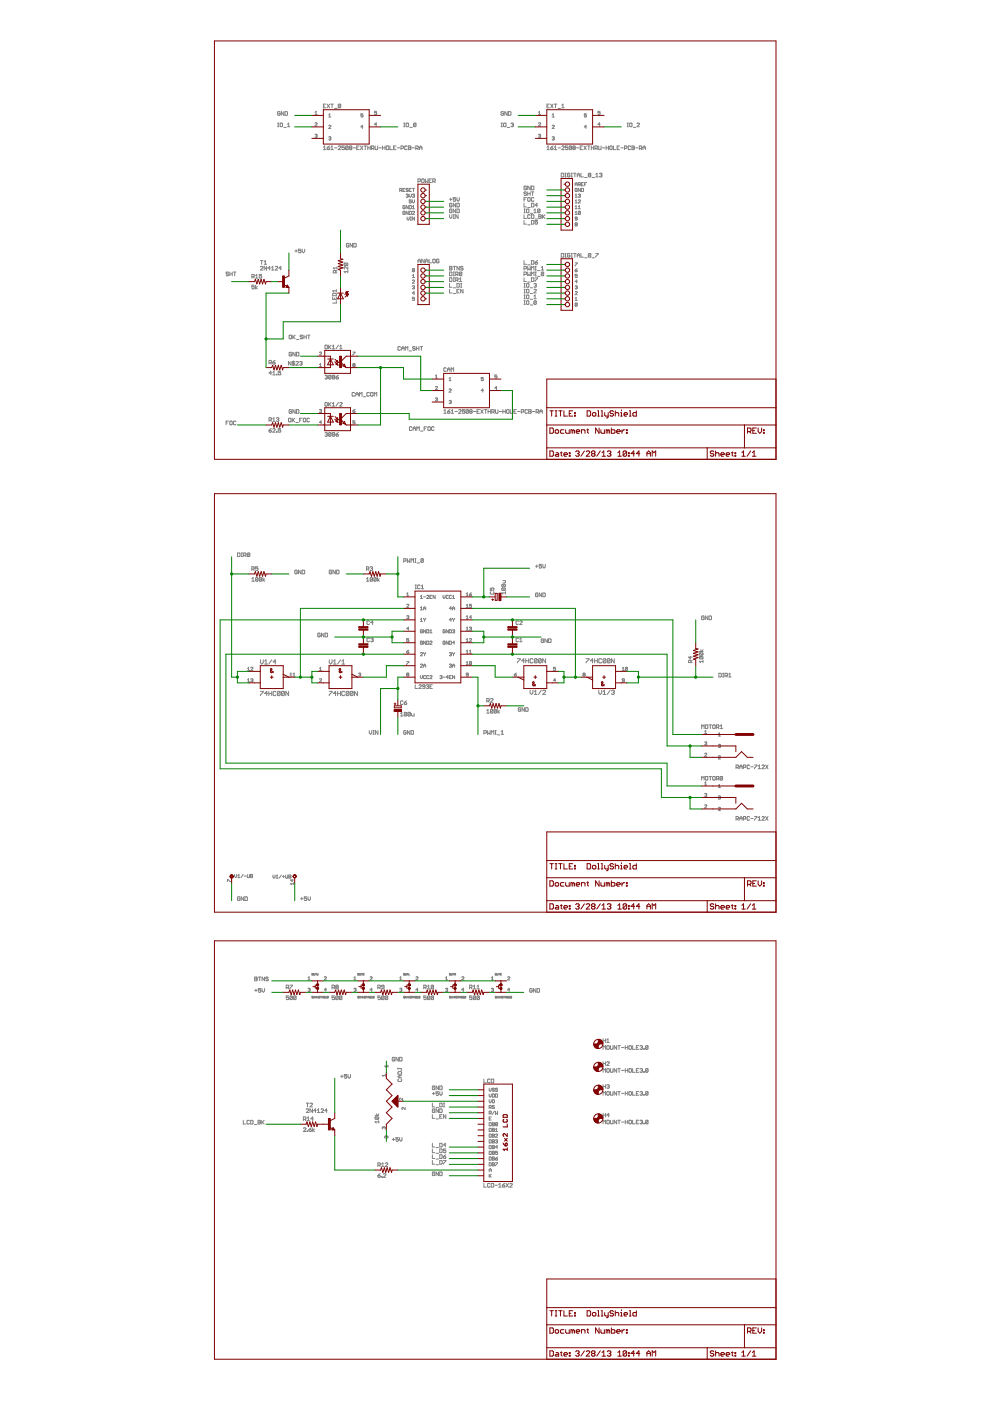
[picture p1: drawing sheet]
<svg xmlns="http://www.w3.org/2000/svg" width="210mm" height="297mm" viewBox="0 0 210 297" stroke-linecap="round" stroke-linejoin="round" font-family="sans-serif">
<g fill="none" stroke="#808080" stroke-width=".21">
<path d="M58.9 26.9h.2M58.9 26.1h.2M59 26.1v.8M59.4 23.8l-.2-.1-.3 .1 .1 .6 .4-.1v-.3h-.3M59.5 26.1l.4 .1-.1 .7-.4-.2zM60.2 23.7v.7l-.6-.7v.7M60.2 27h.5M60.4 23.7l.6 .1v.5l-.2 .1h-.4zM61 26.4l.2-.3v.8M61 26.9h.5M66.8 26.1h.4l-.4 .6h.4M66.8 28.6l.3-.1v.3"/>
<path d="M66.8 23.8l.2-.2v.7M66.8 24.3h.4M67 28.8h.1M67.1 28.8v.3l-.3-.1M68.6 31.2l.2-.3v.8M68.6 31.7h.5M68.6 22.5h.2M69.1 22.1h-.5v.8h.5M69.4 31.3h.4l.1 .3-.4 .1zM69.4 22.1l.5 .8M69.7 24.4l.2-.3v.7M69.7 24.8h.4"/>
<path d="M69.7 26.7l.1-.1 .3 .1-.4 .5h.4M69.7 29.1l.3-.1v.3M69.9 30.9l-.5 .4M69.9 22.1l-.5 .8M69.9 29.3h.1M70 29.3v.4l-.3-.2M70.1 31.7h.6M70.1 31.2l.3-.3v.8M70.1 22.1h.6M70.4 22.1v.8M70.9 31.3h.6M70.9 23h.6"/>
<path d="M71.7 31.1l.1-.2 .4 .2-.5 .6h.5M72.2 22.2v.5l-.1 .2-.4-.2M72.2 22.2l-.1-.1-.4 .1v.5M72.2 22.2l-.5 .5M73 30.9h-.5v.4l.4-.1 .1 .4-.1 .1-.4-.1M73.8 31.1v.5l-.1 .1-.4-.1M73.8 31.1l-.1-.2-.4 .2v.5M73.8 31.1l-.5 .5M74.2 31.3l-.1 .2 .1 .2 .4-.1-.1-.3M74.2 31.3h.3M74.2 31.3l-.1-.1 .1-.3 .4 .2-.1 .2M74.8 31.3h.6"/>
<path d="M75.6 31.3h.3M76.2 30.9h-.6v.8h.6M76.4 30.9l.5 .8M76.9 30.9l-.5 .8M77 24.1h-.5v.4h.5l-.2 .3-.3-.1M77 26.9h-.5l.3-.3v.6M77.2 30.9h.5M77.4 30.9v.8M78 31.3h.5M78 30.9v.8M78.5 30.9v.8M78.8 31.5h.4l.1-.4-.5-.2v.8"/>
<path d="M79 31.5l.3 .2M79.5 30.9l.2 .8 .4-.1v-.7M79.9 26.4h-.5l.4-.4v.7M79.9 23.6h-.5v.3h.5l-.1 .4-.4-.1M80.3 31.3h.6M81.1 31.3h.5M81.1 30.9v.8M81.6 30.9v.8M81.9 31.1l.1-.2 .4 .2-.1 .6-.4-.1zM82.7 30.9v.8h.5M83.5 31.3h.2M84 30.9h-.5v.8h.5"/>
<path d="M84.2 31.3h.6M85 31.5h.4l.2-.4-.6-.2v.8M85.6 26.9h.3M85.6 26.1h.3M85.7 26.1v.8M85.9 39.9h-.5v.7h.5M86.1 26.2l.2-.1 .3 .1-.1 .7-.4-.2zM86.3 31.1l-.1-.2-.4 .2 .1 .6 .4-.1M86.6 30.9l.5 .2-.1 .2 .1 .3-.1 .1h-.4zM86.6 31.3h.4M86.9 27h.5M87.2 39.9h-.4v.7h.4"/>
<path d="M87.4 31.3h.5M87.4 39.9h.5M87.7 39.9v.7M88.2 31.5h.3l.2-.4-.5-.2v.8M88.2 26.2l-.1-.1-.4 .1v.5M88.2 26.2l-.1 .7-.4-.2M88.2 26.2l-.5 .5M88.4 31.5l.3 .2M88.6 38.5l.6-.2-.2-.4h-.4v.8M88.9 31.3h.6M88.9 31.7v-.5l.3-.3 .3 .3v.5M89.5 37.9l.4 .2-.1 .6-.4-.1z"/>
<path d="M90.2 37.9v.8l.2-.2 .3 .2v-.8M91 38.3h.2M91.5 37.9h-.5v.8h.5M91.8 38.5l.5-.2-.1-.4h-.4v.8M92 38.5l.3 .2M106.2 26.9h.3M106.2 26.1h.3M106.4 26.1v.8M106.8 23.8l-.2-.1-.4 .1v.5l.2 .1 .4-.1v-.3h-.3M106.9 26.1l.4 .1-.1 .7-.4-.2zM107.5 23.7v.7l-.5-.7v.7M107.5 27h.6"/>
<path d="M107.8 23.7l.5 .1-.1 .6h-.4zM108.3 26.2l.4-.1 .2 .1-.2 .3M108.6 26.5h.1M108.7 26.5l.2 .1-.2 .3-.4-.2M111.6 39.6l-.1-.1-.4 .1 .1 .6 .4-.1v-.2h-.2M112.4 39.5v.7l-.5-.7v.7M112.7 39.5l.5 .1v.5l-.1 .1h-.4zM114.2 26.1h.4l-.4 .6h.4M114.2 24.3h.4M114.2 28.6l.3-.1v.3M114.2 23.8l.2-.2v.7M114.4 28.8h.1"/>
<path d="M114.5 28.8v.3l-.3-.1M116 31.7h.5M116 31.2l.2-.3v.8M116 22.5h.2M116.5 22.1h-.5v.8h.5M116.8 31.3h.3l.2 .3-.4 .1zM116.8 22.1l.5 .8M117.1 24.8h.4M117.1 26.7l.1-.1 .3 .1-.4 .5h.4M117.1 29.1l.3-.1v.3M117.1 24.4l.2-.3v.7M117.3 30.9l-.5 .4"/>
<path d="M117.3 22.1l-.5 .8M117.3 29.3h.1M117.4 29.3v.4l-.3-.2M117.5 31.7h.5M117.5 31.2l.3-.3v.8M117.5 22.1h.5M117.8 22.1v.8M118.3 31.3h.5M118.3 23h.5M119 36.7l.5 .2-.1 .6h-.4zM119.1 31.1l.1-.2 .4 .2-.5 .6h.5M119.1 22.9h.5"/>
<path d="M119.1 22.3l.3-.2v.8M119.8 37.5h.2M119.8 36.7h.2M119.9 36.7v.8M120.4 30.9h-.5v.4l.2-.1 .3 .1-.1 .4-.4-.1M120.8 36.9l-.1-.2-.4 .2 .1 .6 .4-.1v-.3h-.2M121.1 37.5h.2M121.1 36.7h.2M121.2 31.1v.5l-.1 .1-.4-.1M121.2 31.1l-.1-.2-.4 .2v.5M121.2 31.1l-.5 .5M121.2 36.7v.8"/>
<path d="M121.6 31.3l-.1 .2 .1 .2 .4-.1-.2-.3M121.6 31.3h.2M121.6 31.3l-.1-.1 .1-.3 .4 .2-.2 .2M121.6 36.7h.5M121.9 36.7v.8M121.9 39.4v-.5l.3-.2 .2 .2v.5M121.9 39.1h.5M122.2 31.3h.5M122.4 37.5v-.5l.3-.3 .2 .3v.5M122.4 37.1h.5M122.6 39.2h.3l.2-.4-.5-.1v.7M122.8 39.2l.3 .2"/>
<path d="M123 31.3h.3M123.1 39.9v.7l-.5-.7v.7M123.2 36.7v.8h.5M123.3 39.9l.4 .1-.1 .6h-.3zM123.3 39.1h.2M123.5 30.9h-.5v.8h.5M123.7 38.7h-.4v.7h.4M123.8 30.9l.5 .8M124 37.6h.5M124 39.1h.2M124.3 30.9l-.5 .8M124.3 26.9h-.4l.3-.3v.6"/>
<path d="M124.3 24.1h-.4v.4h.4l-.1 .3-.3-.1M124.4 38.7h-.4v.7M124.6 30.9h.5M124.8 30.9v.8M124.9 37.1l-.2-.1 .2-.3 .4 .2-.2 .2M124.9 37.1l-.2 .1 .2 .3 .4-.1-.2-.3M124.9 37.1h.2M125.4 31.3h.5M125.4 30.9v.8M125.5 37.6h.5M125.9 30.9v.8M126.2 31.5l.5-.2-.2-.4h-.3v.8"/>
<path d="M126.3 37.5h.5M126.3 37l.3-.3v.8M126.4 31.5l.3 .2M126.9 30.9l.2 .8 .3-.1v-.7M127.1 36.9l.4-.2 .1 .2-.1 .2M127.2 23.6h-.4v.3h.4l-.1 .4-.3-.1M127.2 26.4h-.4l.3-.4v.7M127.4 37.1h.1M127.5 37.1l.1 .1-.1 .3-.4-.1M127.7 31.3h.5M128.5 31.3h.5M128.5 30.9v.8"/>
<path d="M129 30.9v.8M129.3 31.1l.1-.2 .4 .2-.1 .6-.4-.1zM130.1 30.9v.8h.5M130.9 31.3h.2M131.4 30.9h-.5v.8h.5M131.6 31.3h.5M132.4 31.5l.5-.2-.1-.4h-.4v.8M133 26.9h.2M133 26.1h.2M133.1 26.1v.8M133.5 26.2l.1-.1 .4 .1-.1 .7-.4-.2zM133.7 31.1l-.1-.2-.4 .2v.5l.1 .1 .4-.1"/>
<path d="M134 30.9l.5 .2-.1 .6h-.4zM134 31.3h.4M134.3 27h.5M134.8 31.3h.5M135.1 26.2l.1-.1 .4 .1-.5 .7h.5M135.6 31.5l.5-.2-.2-.4h-.3v.8M135.8 31.5l.3 .2M136.3 31.3h.5M136.3 31.7v-.5l.3-.3 .2 .3v.5M48.5 57.8l-.2-.1-.4 .1 .2 .3 .4 .1-.2 .3-.4-.2M48.7 58.1h.5M48.7 57.7v.8"/>
<path d="M49.2 57.7v.8M49.5 57.7h.5M49.8 57.7v.8M53.4 58.7h.4l.1-.4-.5-.1v.8M53.7 58.7l.2 .3M54.2 58.4l.2-.2v.8M54.2 59h.5M55.2 56.6l.2-.1 .3 .1-.5 .7h.5M55.2 55.2h.5M55.5 58.2h-.5v.4l.2-.2 .3 .2-.1 .4-.4-.2M55.5 55.2v.8M56 55.5l.3-.3v.8"/>
<path d="M56 56h.5M56.5 56.5v.8l-.5-.8v.8M57.3 56.9h-.5l.4-.4v.8M57.6 57.3h.5M57.6 56.7l.2-.2v.8M58.4 56.6l.1-.1 .4 .1-.5 .7h.5M59.6 56.9h-.5l.4-.4v.8M62.5 53.2h.5M62.8 53v.5M63.8 52.8h-.5v.4l.3-.1 .2 .1-.1 .4-.4-.1M64.1 52.8v.5l.2 .3 .3-.3v-.5M71.2 57.8l-.1-.5-.4 .2v.3h.7"/>
<path d="M71.4 57.3l-.2 .3M71.4 56.8h-.7l.2 .3M71.4 56.6v.5M73.1 55.8l.6 .1-.1 .4M73.1 55.8l-.1 .4 .6 .1M73.1 55.8l.5 .5M73.7 57.6h-.7l.2 .2M73.7 56.6v.5l-.5-.5-.2 .1 .1 .4M73.7 57.3v.5M74 51.7l-.2-.1-.4 .1v.6l.4 .1 .2-.4h-.3M74.7 51.6v.8l-.5-.8v.8M75 51.6l.5 .1-.1 .7h-.4z"/>
<path d="M84.8 40.4l.4-.1-.1-.4h-.3v.7M85 40.4l.2 .2M85.4 40.3h.3M85.9 43.7h-.5l.1 .6 .4-.2v-.2h-.2M85.9 44.9l-.1-.1-.4 .1 .1 .6 .4-.1v-.3h-.2M86.1 41.3l.3-.2v.4M86.3 46v.5l.3 .2 .2-.2v-.5M86.3 41.5h.1M86.4 41.5v.3l-.3-.1M86.6 40l-.4-.1-.1 .3 .5 .3h-.5M86.6 43.6v.7l-.5-.7v.7M86.6 44.8v.7l-.5-.7v.7"/>
<path d="M86.8 41.1v.5l.2 .2 .2-.2v-.5M86.8 43.6l.4 .1-.1 .6h-.3zM86.8 44.8l.4 .1-.1 .6h-.3zM86.8 40.3h.2M87 46.7h.2M87 46h.2M87.1 46v.7M87.2 42.4h-.4v.3h.4l-.1 .3-.3-.1M87.4 42.4v.4l.3 .2 .2-.2v-.4M87.4 43.8l.3-.2v.7M87.4 58.4l.3-.2v.6M87.4 41.3l.4-.2v.4"/>
<path d="M87.4 44.9l.1-.1 .4 .1-.5 .6h.5M87.4 59.5l.1-.1 .4 .1-.5 .5h.5M87.4 44.3h.5M87.4 58.8h.5M87.7 41.5h.1M87.8 41.5v.3l-.4-.1M87.9 57.1l-.1 .5-.4-.1M87.9 46v.7l-.5-.7v.7M87.9 57.1h-.5v.4M87.9 57.1l-.5 .4M88.6 55.7v-.5l.3-.3 .3 .3v.5M88.6 55.4h.6"/>
<path d="M89.9 54.9v.8l-.5-.8v.8M90.2 55.7v-.5l.2-.3 .3 .3v.5M90.2 55.4h.5M91 54.9v.8h.5M91.9 54.9l.4 .2-.1 .6-.4-.1zM93.1 55.1l-.2-.2-.4 .2v.5l.4 .1 .2-.3h-.3M95.3 56.5l.5 .1-.1 .7h-.4zM95.3 45.5v.6l.3 .2 .2-.2v-.6M95.3 57.7l.5 .1-.1 .7h-.4zM95.3 58.9l.5 .1-.1 .7h-.4zM95.3 56.9h.4M95.3 42.3h.5"/>
<path d="M95.6 42v.5M95.8 44.4l-.1-.1-.4 .1 .1 .7 .4-.1v-.3h-.2M95.8 43.2l-.1-.1-.4 .1 .1 .7 .4-.1v-.3h-.2M96.1 56.5h.5M96.1 58.5h.3M96.1 57.7h.3M96.1 59.7h.3M96.1 58.9h.3M96.1 46.3h.3M96.1 45.5h.3M96.2 45.5v.8M96.2 57.7v.8"/>
<path d="M96.2 58.9v.8M96.4 56.5v.8M96.6 41.9h-.5v.4l.3-.2 .2 .2-.1 .4-.4-.2M96.6 43.1v.8l-.5-.8v.8M96.6 44.3v.8l-.5-.8v.8M96.6 58.2l.5-.1-.1-.4h-.4v.8M96.6 59.4l.5-.1-.1-.4h-.4v.8M96.9 44.3l.5 .1-.1 .7h-.4zM96.9 43.1h.4l.1 .1-.1 .7h-.4zM96.9 41.9v.5l.2 .3 .3-.3v-.5M96.9 58.2l.2 .3M96.9 59.4l.2 .3"/>
<path d="M97.1 45.5v.8l-.5-.8v.8M97.4 56.5v.8l-.5-.8v.8M97.4 59.7h.5M97.4 59.2l.3-.3v.8M97.9 57.8l-.1-.1-.4 .1v.5M97.9 57.8v.5l-.1 .2-.4-.2M97.9 57.8l-.5 .5M98.2 56.6l-.2-.1-.3 .1 .1 .3 .4 .1-.2 .3-.3-.2M111.1 57h.4l.1-.4-.5-.1v.8M111.1 45.1h.3M111.1 55.2v.8h.5M111.1 58.2h.4l.1-.4-.5-.1v.8"/>
<path d="M111.1 43.1v.8h.5M111.1 45.5v.8h.5M111.1 46.8v.7h.5M111.1 58.9v.8h.5M111.1 44.3h.3M111.1 42.3h.3M111.2 44.3v.8M111.6 44.4l.2-.1 .3 .1-.1 .7-.4-.1zM111.6 40.8l-.4-.1-.1 .2 .4 .2 .1 .2-.1 .1-.4-.1M111.6 41.9h-.5v.8M111.9 41.1h.5M111.9 40.7v.7"/>
<path d="M111.9 56.5v.8l.2-.3 .3 .3v-.8M111.9 57.7v.8l.2-.3 .3 .3v-.8M111.9 56.2h.5M111.9 59.8h.5M111.9 44h.5M111.9 47.7h.5M112 41.9l.4 .1v.5l-.1 .2-.4-.2zM112.4 45.7l-.1-.2-.4 .2 .1 .6 .4-.1M112.4 40.7v.7M112.4 45.2h.5M112.7 55.2l.5 .2v.5l-.1 .1h-.4zM112.7 40.7h.5"/>
<path d="M112.7 43.1l.5 .1v.6l-.1 .1h-.4zM112.7 45.5l.5 .2v.5l-.1 .1h-.4zM112.7 46.8l.5 .1v.5l-.1 .1h-.4zM112.7 57.3v-.8l.2 .2 .3-.2v.8M112.7 58.5v-.8l.2 .3 .3-.3v.8M112.7 58.9l.5 .1v.5l-.1 .2h-.4zM112.9 40.7v.7M113.2 45.1h.5M113.2 42l-.1-.1-.4 .1v.5l.1 .2 .4-.2M113.2 44.6l.3-.3v.8M113.5 57.3h.2M113.5 56.5h.2"/>
<path d="M113.5 55.6h.3l.2 .3-.4 .1zM113.5 58.5h.2M113.5 57.7h.2M113.5 58.9h.5l-.5 .8M113.5 46.4h.5M113.6 56.5v.8M113.6 57.7v.8M114 43.5h-.5l.3-.4v.8M114 55.2l-.5 .4M114 46.8h-.5v.3l.2-.1 .3 .1-.2 .4-.3-.1M114 58.6h.5M114 57.4h.5"/>
<path d="M114.2 45.5l.6 .2-.2 .2 .2 .3-.2 .1h-.4zM114.2 45.9h.4M114.5 44.4l-.1 .7-.4-.1M114.5 44.4l-.5 .6M114.5 44.4l-.4-.1-.1 .7M114.8 57.3h.5M114.8 56.7l.2-.2v.8M115 45.5v.8M115.1 45.9l.4 .4M115.3 57.8l-.2-.1-.3 .1v.5M115.3 57.8v.5l-.2 .2-.3-.2M115.3 57.8l-.5 .5"/>
<path d="M115.5 45.5l-.5 .6M119 53.7l.5 .2-.1 .6h-.4zM119.8 54.5h.2M119.8 53.7h.2M119.9 53.7v.8M120.8 53.9l-.1-.2-.4 .2 .1 .6 .4-.1v-.3h-.2M121.1 54.5h.2M121.1 53.7h.2M121.2 53.7v.8M121.6 53.7h.5M121.9 53.7v.8M121.9 57.3h.4l.1 .2-.4 .1z"/>
<path d="M121.9 55.7h.5l-.5 .7M121.9 41.8h.5M121.9 43h.5M121.9 44.3h.5M121.9 45.5h.5M121.9 41.4l.3-.3v.7M121.9 42.6l.3-.2v.6M121.9 43.8l.3-.2v.7M121.9 45l.3-.2v.7M122 47.6v-.4l.4 .1-.1 .3M122 47.6v.3l.4-.1-.1-.2M122 47.6h.3"/>
<path d="M122.4 40h-.5v.5l.4 .1 .1-.3h-.2M122.4 46.4h-.4v-.4l.4 .1v.5h-.5M122.4 58.2h-.5v.3l.4-.1 .1 .3-.1 .1-.4-.1M122.4 54.1h.5M122.4 54.5v-.5l.3-.3 .2 .3v.5M122.4 57l-.5 .3M122.4 59.7h-.5l.4-.3v.6M122.6 41.3l.3-.2 .2 .2-.2 .2M122.6 42.5h.5l-.5 .5h.5M122.6 44.3h.5M122.6 43.8l.2-.2v.7M122.8 41.5h.1"/>
<path d="M122.9 41.5l.2 .1-.2 .2-.3-.1M123.1 44.9l-.4-.1-.1 .6M123.1 44.9v.5h-.5M123.1 44.9l-.5 .5M123.2 53.7v.8h.5M124 54.7h.5M125.3 53.9l-.2 .6-.4-.1M125.3 53.9l-.2-.2-.4 .2v.5M125.3 53.9l-.6 .5M125.5 54.7h.5M126.3 53.7h.5l-.5 .8M53.9 60.5h-.5v.4l.3-.2 .2 .2-.1 .4-.4-.2"/>
<path d="M54.2 60.5v.8M54.6 60.7l-.4 .3 .4 .3M57 76.9h.4l.2-.1-.2-.4h-.4v.8M57.3 76.9l.3 .3M57.6 79.1h-.6l.4-.4v.8M57.8 79l.3-.3v.8M57.8 79.5h.5M57.8 76.8h.4l.1 .3-.3 .1zM58.3 76.4l-.5 .4M58.6 79.4l.1 .1zM59.5 78.7h-.5v.4l.3-.1 .2 .1-.1 .4-.4-.1M61.3 71.2l.1-.1 .4 .1-.1 .6-.4-.1z"/>
<path d="M61.7 76.6v.8l-.5-.8v.8M61.8 74.8l-.1-.1-.4 .1 .1 .7 .4-.1v-.3h-.2M62.1 71.1v.7M62.2 76.5v1.1M62.2 71.4l.4 .4M62.5 76.8l-.4-.2-.1 .3 .3 .1 .2 .3-.2 .1-.3-.1M62.6 74.7v.8l-.5-.8v.8M62.6 71.1l-.5 .5M62.7 76.8l.2-.2 .4 .2-.6 .6h.6M62.9 74.7l.5 .1-.2 .7h-.3zM62.9 72h.5M63.5 76.8l.4-.2 .2 .2-.2 .2"/>
<path d="M63.8 77h.1M63.9 77l.2 .2-.2 .2-.4-.1M64.2 71.2l-.2-.1-.4 .1 .2 .2 .4 .2-.2 .2-.4-.1M64.4 71.4h.5M64.4 71.1v.7M64.9 71.1v.7M65.2 71.1h.5M65.5 71.1v.7M67.7 77.3l.3-.2v.6M67.7 77.7h.5M67.7 74.8h.5l-.5 .5h.5M68.9 73.3l.1-.1 .4 .1-.1 .7-.4-.2z"/>
<path d="M68.9 79.7l.4-.1 .1 .1-.1 .2M69.2 79.9h.1M69.3 79.9l.1 .2-.1 .2-.4-.1M69.7 73.2v.8M69.8 73.6l.4 .4M70.2 79.7l-.4-.1-.1 .6M70.2 79.7l-.1 .6-.4-.1M70.2 79.7l-.5 .5M70.2 73.2l-.5 .5M70.5 74h.5M70.5 73.4l.2-.2v.8M70.5 62.3l.7-.1 .1 .5h-.8z"/>
<path d="M70.5 63v.5h.8v-.5M70.6 79.9l-.1-.1 .1-.2 .4 .1-.2 .2M70.6 79.9h.2M70.6 79.9l-.1 .2 .1 .2 .4-.1-.2-.3M70.9 63.2v.3M71.2 79.9h.4l.2 .3-.4 .1zM71.3 63.8v.5h-.8M71.3 61.4v.5M71.3 61.7h-.8l.3 .2M71.8 79.6l-.6 .3M71.8 73.2l-.6 .8M72 74h.5"/>
<path d="M72 73.4l.3-.2v.8M74.8 74.7h.5l-.5 .6M74.9 77.4v-.3l.4 .1-.1 .2M74.9 77.4v.3l.4-.1-.1-.2M74.9 77.4h.3M84.9 73.6l-.1-.1-.4 .1 .1 .7 .4-.2M85.2 74.3v-.6l.2-.2 .3 .2v.6M85.2 73.9h.5M85.9 74.3v-.8l.3 .2 .3-.2v.8M86.7 74.4h.5M87.4 60.7l.4-.1v.3M87.7 60.9h.1"/>
<path d="M87.8 60.9v.4l-.4-.1M87.9 62.1h-.5l.4-.3v.7M87.9 63h-.5v.4h.5l-.1 .3-.4-.1M88 73.6l-.1-.1-.4 .1 .1 .3 .4 .1-.1 .3-.4-.2M88.3 73.5v.8M88.3 73.9h.5M88.8 73.5v.8M89.1 73.5h.5M89.3 73.5v.8M92.3 79.7l.2-.2v.7M94.6 78.1l-.1-.1-.4 .1v.5l.1 .2 .4-.2M94.9 78.8v-.6l.2-.2 .3 .2v.6"/>
<path d="M94.9 78.4h.5M95.3 60.1v.8h.5M95.3 61.3v.8h.5M95.7 78.8v-.8l.2 .2 .3-.2v.8M96.1 61h.5M96.1 62.2h.5M96.9 60.1l.5 .1-.1 .7h-.4zM96.9 61.7h.2M97.4 61.3h-.5v.8h.5M97.7 60.9h.2M97.7 60.1h.2M97.8 60.1v.8"/>
<path d="M98.2 61.3v.8l-.5-.8v.8M105.4 79.5h-.5v.3l.4-.1 .1 .4-.1 .1-.4-.1M111.1 62.1h.3M111.1 60.9h.3M111.1 60.1h.3M111.1 61.3h.3M111.1 64.5h.3M111.1 63.8h.3M111.1 63.3h.3M111.1 62.5h.3M111.2 60.1v.8M111.2 61.3v.8"/>
<path d="M111.2 62.5v.8M111.2 63.8v.7M111.6 61.5l.2-.2 .3 .2-.1 .6-.4-.1zM111.6 60.2l.2-.1 .3 .1-.1 .7-.4-.1zM111.8 62.5l.3 .2-.1 .6-.4-.1zM111.8 63.8l.3 .1-.1 .6-.4-.1zM112.4 61h.5M112.4 62.2h.5M112.4 64.7h.5M112.4 63.5h.5M113.2 61.5l.1-.2 .4 .2-.5 .6h.5M113.2 62.8l.3-.3v.8"/>
<path d="M113.2 60.2l.4-.1 .1 .1-.1 .3M113.2 63.3h.5M113.5 60.5h.1M113.6 60.5l.1 .1-.1 .3-.4-.1M113.7 63.9l-.4-.1-.1 .6M113.7 63.9l-.1 .6-.4-.1M113.7 63.9l-.5 .5M121.9 60.7l.4-.1v.3M121.9 63.7h.5M121.9 61.9l.1-.1 .4 .1-.5 .6h.5M121.9 63.2l.3-.2v.7M122.2 60.9h.1"/>
<path d="M122.3 60.9v.4l-.4-.1M122.4 64.3h-.5v.5M122.4 64.3l-.1 .6-.4-.1M122.4 64.3l-.5 .5M47.9 89.7h.3M48.5 89.3h-.6v.8M48.9 89.3l.3 .1-.1 .7-.4-.2zM50 89.4l-.1-.1-.4 .1v.5l.1 .2 .4-.2M57 89.1l.6-.1-.2-.4h-.4v.7M57 91.2h.4l.2 .3-.4 .1zM57.3 89.1l.3 .2M57.6 90.9l-.6 .3"/>
<path d="M57.8 88.8l.3-.2v.7M57.8 91l.2-.1 .3 .1-.5 .6h.5M57.8 89.3h.5M58.6 91.5l.1 .1zM58.6 88.7l.4-.1 .1 .1-.1 .3M58.9 89h.1M59 89l.1 .1-.1 .2-.4-.1M59.5 90.9h-.5v.3l.3-.1 .2 .1-.1 .4-.4-.1M61.2 88.8l.1-.1 .4 .1-.1 .7-.4-.2zM61.8 87l-.1-.2-.4 .2 .1 .6 .4-.1v-.3h-.2M62 88.7v.8M62.1 89.1l.4 .4"/>
<path d="M62.5 88.7l-.5 .5M62.6 86.8v.8l-.5-.8v.8M62.7 89.6h.6M62.9 86.8l.5 .2-.2 .6h-.3zM63.5 89.1h.3M64.1 88.7h-.6v.8M64.3 88.8l.1-.1 .4 .1v.5l-.1 .2-.4-.2zM65.6 88.8l-.1-.1-.4 .1 .1 .7 .4-.2M67.7 86.9l.4-.1v.3M68 87.1h.1M68.1 87.1v.4l-.4-.1M68.2 89.6h-.5l.4-.4v.7"/>
<path d="M68.9 91.8l.4-.1 .1 .1-.1 .3M69 85.3l.4 .2-.1 .6-.4-.1zM69.2 92.1h.1M69.3 92.1l.1 .1-.1 .3-.4-.1M69.7 85.3v.8M69.8 85.7l.4 .4M70.2 91.8l-.1-.1-.4 .1v.6M70.2 91.8v.6l-.1 .1-.4-.1M70.2 91.8l-.5 .6M70.2 85.3l-.5 .6M70.5 85.6l.2-.3v.8M70.5 86.1h.5"/>
<path d="M70.6 92.1l-.1-.1 .1-.3 .4 .1-.2 .3M70.6 92.1l-.1 .1 .1 .3 .4-.1-.2-.3M70.6 92.1h.2M71.2 92.1h.4l.2 .3-.4 .1zM71.8 91.7l-.6 .4M71.8 85.3l-.6 .8M72 85.5l.2-.2 .3 .2-.5 .6h.5M74.8 87.1h.4l.1 .3-.4 .1zM75.2 83.3l-.1-.1-.4 .1 .1 .7 .4-.1M75.3 89.2h-.5v.4h.5l-.1 .3-.4-.1M75.3 86.8l-.5 .3M75.4 84v-.5l.3-.3 .3 .3v.5"/>
<path d="M75.4 83.6h.6M76.2 84v-.8l.3 .3 .3-.3v.8M77 84.1h.5M78.3 83.3l-.1-.1-.4 .1 .1 .7 .4-.1M78.6 83.3l.1-.1 .4 .1-.1 .7-.4-.1zM79.4 84v-.8l.2 .3 .3-.3v.8M87.3 90.6l-.1-.1-.4 .1 .1 .7 .4-.2M87.6 91.3v-.5l.2-.3 .3 .3v.5M87.6 90.9h.5M88.4 91.3v-.8l.2 .3 .3-.3v.8M89.2 91.4h.5M89.9 90.9h.3"/>
<path d="M90.5 90.5h-.6v.8M90.8 90.5l.4 .1-.1 .7-.4-.2zM92 90.6l-.1-.1-.4 .1 .1 .7 .4-.2M92.3 82h.5l-.5 .6h.5M92.3 80.2h.5M92.3 84.5l.3-.1v.3M92.5 84.7h.1M92.6 84.7v.3l-.3-.1M94.1 87.1l.3-.3v.8M94.1 87.6h.5M94.9 87.2h.4l.1 .3-.4 .1zM95.2 82.6l.1-.1 .4 .1-.5 .5h.5"/>
<path d="M95.2 85l.3-.1v.3M95.2 80.3l.2-.3v.7M95.2 80.7h.5M95.4 86.8l-.5 .4M95.4 85.2h.1M95.5 85.2v.4l-.3-.2M95.7 87.6h.5M95.7 87.1l.2-.3v.8M96.5 87.2h.5M97.2 87l.2-.2 .3 .2-.5 .6h.5M98.5 86.8h-.5v.4l.3-.1 .2 .1-.1 .4-.4-.1M99.3 87v.5l-.1 .1-.4-.1"/>
<path d="M99.3 87l-.1-.2-.4 .2v.5M99.3 87l-.5 .5M99.7 87.2l-.1 .2 .1 .2 .4-.1-.1-.3M99.7 87.2h.3M99.7 87.2l-.1-.1 .1-.3 .4 .2-.1 .2M100.4 87.2h.5M101.1 87.2h.3M101.7 86.8h-.6v.8h.6M101.9 86.8l.5 .8M102.4 86.8l-.5 .8M102.5 80h-.5v.4h.5l-.1 .3-.4-.1M102.5 82.8h-.5l.4-.3v.6"/>
<path d="M102.7 86.8h.5M103 86.8v.8M103.5 87.2h.5M103.5 86.8v.8M104 86.8v.8M104.3 87.4h.4l.1-.4-.5-.2v.8M104.5 87.4l.3 .2M105.1 86.8v.7l.1 .1 .4-.1v-.7M105.4 82.3h-.5l.4-.4v.7M105.8 87.2h.6M106.6 87.2h.5M106.6 86.8v.8"/>
<path d="M107.1 86.8v.8M107.4 87l.1-.2 .4 .2-.1 .6-.4-.1zM108.2 86.8v.8h.5M109 87.2h.2M109.5 86.8h-.5v.8h.5M109.7 87.2h.6M110.5 87.4h.4l.2-.4-.6-.2v.8M111.8 87l-.1-.2-.4 .2v.5l.2 .1 .3-.1M112.1 86.8l.5 .2-.1 .6h-.4zM112.1 87.2h.4M112.9 87.2h.5M113.7 87.4l.5-.2-.1-.4h-.4v.8"/>
<path d="M113.9 87.4l.3 .2M114.4 87.2h.6M114.4 87.6v-.5l.3-.3 .3 .3v.5M50.4 117.2l.5 .2-.1 .6h-.4zM51.1 118h.3M51.1 117.2h.3M51.3 117.2v.8M51.7 117.8h.3l.2-.4-.5-.2v.8M51.9 117.8l.3 .2M53 117.4l-.2-.2-.3 .2v.5M53 117.4v.5l-.2 .1-.3-.1M53 117.4l-.5 .5"/>
<path d="M85.6 119h.4l.1-.4-.5-.2v.8M86.4 118.4v.8l.2-.2 .3 .2v-.8M87.2 119.2v-.8l.2 .3 .3-.3v.8M87.9 118.4h.3M87.9 119.2h.3M88.1 118.4v.8M88.5 119.4h.5M89.8 118.6l-.2 .6-.4-.1M89.8 118.6l-.2-.2-.4 .2v.5M89.8 118.6l-.6 .5M113.8 119.8v.5M114.8 119.7h-.5v.4l.3-.2 .2 .2-.1 .3-.4-.1"/>
<path d="M115.1 119.7v.5l.3 .2 .2-.2v-.5M53.4 123.2h.5M53.4 122.7l.3-.3v.8M53.4 120.7l.5-.2-.1-.3h-.4v.7M53.7 120.7l.2 .2M54.7 122.6v.5l-.1 .1-.4-.1M54.7 122.6l-.4-.2-.1 .7M54.7 120.2h-.5v.3l.2-.1 .3 .1-.1 .4-.4-.1M54.7 122.6l-.5 .5M55.2 139.9v.6l.3 .3 .3-.3v-.6M55.5 122.6v.5l-.1 .1-.4-.1M55.5 122.6l-.4-.2-.1 .7"/>
<path d="M55.5 122.6l-.5 .5M55.8 122.4v.8M56.1 122.7l-.3 .3 .3 .2M57.6 139.9l-.6 .9M63 121l-.1-.1-.4 .1 .1 .7 .4-.2v-.2h-.2M63.8 120.9v.8l-.5-.8v.8M64.1 120.9l.5 .1-.1 .7h-.4zM67.9 134.4l-.1-.2-.4 .2 .1 .6 .4-.1v-.3h-.3M68.7 134.2v.8l-.5-.8v.8M68.9 134.2l.5 .2-.1 .6h-.4zM69.8 139.9v.6l.3 .3 .3-.3v-.6M70.3 121l-.1-.1-.4 .1v.5l.4 .2 .1-.4h-.2"/>
<path d="M71.1 120.9v.8l-.5-.8v.8M71.4 120.9l.5 .1-.1 .7h-.4zM72.2 139.9l-.6 .9M77.7 122.7l.3-.3v.8M77.7 123.2h.5M77.7 120.7l.5-.2-.1-.3h-.4v.7M78 120.7l.2 .2M78.3 131.8l-.1-.2-.4 .2v.5l.2 .1 .3-.1M78.3 135.4l-.1-.1-.4 .1v.5l.2 .2 .3-.2M78.5 120.3l.4-.1 .1 .1-.1 .2M78.6 135.4l.4-.1 .1 .1-.1 .3M78.7 120.5h.2"/>
<path d="M78.9 120.5l.1 .2-.1 .2-.4-.1M78.9 135.7h.1M79 122.6l-.4-.2-.1 .7M79 122.6v.5l-.1 .1-.4-.1M79 122.6l-.5 .5M79 135.7l.1 .1-.1 .3-.4-.2M79.1 132h-.5l.4-.4v.8M79.8 122.6v.5l-.1 .1-.4-.1M79.8 122.6l-.4-.2-.1 .7M79.8 122.6l-.5 .5M80.1 122.4v.8M80.4 122.7l-.3 .3 .3 .2"/>
<path d="M86.2 138.2h.4l.1 .2-.4 .1zM86.2 128.2h.5l-.5 .6h.5M86.2 130.7l.4-.2v.4M86.2 125.9l.2-.2v.6M86.2 126.3h.5M86.4 130.9h.2M86.6 130.9v.3l-.4-.1M86.7 135.4h-.5v.3h.5l-.1 .4-.4-.1M86.7 133.3h-.5l.4-.3v.6M86.7 137.8l-.5 .4M88 124.8h.3M88 124h.3"/>
<path d="M88.2 124v.8M89.1 124.2l-.2-.2-.4 .2v.5l.2 .1 .4-.1M89.1 138.5h.5l-.5 .5h.5M89.1 126.4l.3-.2v.7M89.1 128.9l.3-.2v.6M89.1 131.3l.3-.2v.6M89.1 126.9h.5M89.1 129.3h.5M89.1 131.7h.5M89.3 124.3l.3-.3v.8M89.3 124.8h.6M89.6 133.6h-.5l.1 .6 .4-.1v-.3h-.2"/>
<path d="M89.6 136.1l-.1-.2-.4 .2 .1 .5 .4-.1v-.2h-.2M89.8 126.6h.5M89.8 129.3v-.4l.2-.2 .3 .2v.4M89.8 131.1l.2 .3M89.8 138.4l.2 .3M89.8 129h.5M90 131.4v.3M90 138.7v.3M90.3 133.5v.7l-.5-.7v.7M90.3 135.9v.7l-.5-.7v.7M90.3 131.1l-.3 .3M90.3 138.4l-.3 .3"/>
<path d="M90.5 126.3h.4l-.4 .6h.4M90.5 133.5l.4 .1-.1 .6h-.3zM90.5 135.9l.4 .2-.1 .5h-.3zM91.1 126.6h.3M91.1 134.2h.5M91.1 133.7l.3-.2v.7M91.1 136.1l.1-.2 .4 .2-.5 .5h.5M91.6 126.2h-.5v.7h.5M92.3 126.2v.7l-.5-.7v.7M93.9 126.2v.5l.2 .2 .3-.2v-.5M94.4 133.6h-.5v.5l.4 .1 .1-.4h-.3M94.4 136.1l-.1-.2-.4 .2v.4l.4 .1 .1-.3h-.3"/>
<path d="M95.1 126.3h-.5l.1 .6 .4-.1M95.1 133.5v.7l-.5-.7v.7M95.1 135.9v.7l-.5-.7v.7M95.3 133.5l.4 .1-.1 .6h-.3zM95.3 135.9l.4 .2-.1 .5h-.3zM95.3 138.5l.3-.1v.3M95.5 138.7h.1M95.6 138.7v.3l-.3-.1M95.7 126.3h-.4l.1 .6 .3-.1M95.7 129h-.4l.3-.3v.6M95.7 131.4h-.4l.3-.3v.6M95.9 129.3v-.4l.3-.2 .2 .2v.4"/>
<path d="M95.9 131.1l.3 .3M95.9 138.4l.3 .3M95.9 126.9h.5M95.9 129h.5M95.9 133.6l.4-.1v.3M95.9 126.4l.3-.2v.7M96.2 133.8h.1M96.2 131.4v.3M96.2 138.7v.3M96.3 133.8v.4l-.4-.1M96.4 136.3h-.5l.4-.4v.7M96.4 131.1l-.2 .3"/>
<path d="M96.4 138.4l-.2 .3M98.8 126.3h.5M98.8 128.8h.5M98.8 131.2h.5M98.8 136.1h.5M98.8 138.5h.5M98.8 135.6l.3-.2v.7M98.8 130.8l.3-.3v.7M98.8 125.9l.3-.2v.6M98.8 128.3l.3-.2v.7M98.8 133.2l.3-.2v.6M98.8 138l.3-.2v.7"/>
<path d="M98.8 133.6h.5M99.5 126h.4l.1 .2-.4 .1zM99.5 135.5h.5l-.5 .6h.5M99.5 138.5h.5M99.5 133.1l.4-.1v.3M99.5 138l.2-.2v.7M99.7 133.3h.2M99.9 133.3v.3l-.4-.1M100 128.1h-.5v.3h.5l-.1 .4-.4-.1M100 130.9h-.5l.4-.4v.7M100 125.7l-.5 .3M103.9 124.7v.5h.4l-.1-.3 .1-.2 .4 .1-.1 .4"/>
<path d="M104.1 125.5l-.2 .1 .2 .4h.5l.1-.2-.1-.3M106.5 123.9l.7 .1-.2 .4M106.5 124.7l.7 .1-.2 .4M106.5 124.7l-.1 .4 .6 .1M106.5 123.9l-.1 .4 .6 .1M106.5 124.7l.5 .5M106.5 123.9l.5 .5M106.6 123.1h.6v.4l-.6 .1M107.2 125.7h-.8l.2 .3M107.2 125.5v.5M109.7 139.7h.6l-.6 .8M109.9 131.8l-.1-.2-.4 .2 .1 .6 .4-.1"/>
<path d="M109.9 135.4l-.1-.1-.4 .1v.5l.1 .2 .4-.2M110.2 131.8l.1-.2 .4 .2-.5 .6h.5M110.2 136.1h.5M110.2 135.5l.2-.2v.8M111.5 139.7v.8M112.1 139.7v.8M113 139.8l-.2-.1-.4 .1v.6l.1 .1 .5-.1M113.5 120.1h.5M113.9 139.8l-.2-.1-.4 .1v.6M113.9 139.8v.6l-.2 .1-.4-.1M113.9 139.8l-.6 .6M114 125.9l-.1-.2-.4 .2v.5l.4 .1 .1-.4h-.2"/>
<path d="M114.8 139.8l-.2-.1-.4 .1v.6M114.8 139.8v.6l-.2 .1-.4-.1M114.8 139.8l-.6 .6M114.8 125.7v.8l-.5-.8v.8M115.1 125.7h.4l.1 .2-.1 .6h-.4zM115.3 135.6l-.2-.1-.4 .1 .2 .6 .4-.1v-.3h-.3M115.7 139.7v.8l-.6-.8v.8M116.1 135.5v.7l-.6-.7v.7M116.3 135.5l.5 .1-.1 .6h-.4zM124.3 139.7h.6l-.6 .8M126.1 139.7v.8M126.7 139.7v.8"/>
<path d="M127.6 139.8l-.2-.1-.4 .1v.6l.1 .1 .5-.1M128.5 139.8l-.2-.1-.4 .1v.6M128.5 139.8v.6l-.2 .1-.4-.1M128.5 139.8l-.6 .6M129.3 139.8l-.1-.1-.4 .1v.6M129.3 139.8v.6l-.1 .1-.4-.1M129.3 139.8l-.5 .6M130.2 139.7v.8l-.6-.8v.8M146.4 139.2v.5l-.4-.4h.8M146.8 140l-.3 .2M148.3 138.1h.8M148.4 138.4h.5l.2 .1-.2 .4"/>
<path d="M148.4 139.2h.5l.2 .1-.2 .4M148.4 139.2l-.1 .1 .1 .4h.5M148.4 138.4l-.1 .1 .1 .4h.5M148.4 139.2l.5 .5M148.4 138.4l.5 .5M148.5 137.8l.3 .3 .3-.3M149.1 140v.5M149.3 130.7l-.1-.1-.4 .1 .1 .7 .4-.1v-.3h-.3M150.1 130.6v.8l-.6-.8v.8M150.3 130.6l.6 .1-.2 .7h-.4zM52.5 142.2h.4M52.5 144.6h.4"/>
<path d="M52.5 141.7l.2-.2v.7M52.5 144.1l.2-.2v.7M53.1 141.6h.5l-.5 .6h.5M53.1 144l.4-.1 .1 .1-.1 .3M53.4 144.3h.1M53.5 144.3l.1 .1-.1 .2-.4-.1M55.2 146.6h.6l-.6 .9M56.1 140.8h.6M56.1 140.2l.3-.3v.9M56.7 147h-.6l.5-.4v.9M57 147h.6M57 146.6v.9"/>
<path d="M57.6 146.6v.9M58.5 146.7l-.1-.1-.5 .1v.6l.2 .2 .4-.2M58.5 140.3h-.6l.5-.4v.9M59.4 146.7l-.2-.1-.4 .1v.6M59.4 146.7v.6l-.2 .2-.4-.2M59.4 146.7l-.6 .6M60.3 146.7l-.5-.1-.1 .1v.6M60.3 146.7v.6l-.1 .2h-.4l-.1-.2M60.3 146.7l-.6 .6M61.2 146.6v.9l-.6-.9v.9M61.5 142.9l.2-.2v.7M61.5 143.4h.4"/>
<path d="M62.1 143.4h.5M62.1 142.9l.3-.2v.7M67.7 141.7l.3-.2v.7M67.7 144h.5l-.5 .6h.5M67.7 142.2h.5M69.8 146.6h.6l-.6 .9M70.7 140.2l.3-.3v.9M70.7 140.8h.6M71.3 147h-.6l.4-.4v.9M71.6 147h.6M71.6 146.6v.9M72.2 146.6v.9"/>
<path d="M72.5 140.8h.6M72.5 140.2l.3-.3v.9M73.1 146.7l-.2-.1-.4 .1v.6l.1 .2 .5-.2M74 146.7l-.5-.1-.1 .1v.6M74 146.7v.6l-.2 .2-.4-.2M74 146.7l-.6 .6M74.9 146.7l-.5-.1-.1 .1v.6M74.9 146.7v.6l-.2 .2-.4-.2M74.9 146.7l-.6 .6M75.8 146.6v.9l-.6-.9v.9M76 142.8l.4-.1v.3M76.3 143h.1"/>
<path d="M76.4 143v.4l-.4-.1M78.3 154.9v.5l.3 .3 .2-.3v-.5M79.1 154.9h.3M79.1 155.7h.3M79.2 154.9v.8M80.1 154.9v.8l-.5-.8v.8M84.9 151.3l.3-.3v.8M84.9 151.8h.5M85.4 148.7l-.1-.1-.4 .1 .1 .7 .4-.2M85.7 149h.4l.1 .2-.4 .2zM86.1 155l-.1-.1-.4 .1v.6l.4 .1 .1-.4h-.2M86.2 151.2l-.1 .6-.4-.1"/>
<path d="M86.2 151.2l-.4-.2-.1 .7M86.2 140.3h.5l-.5 .6M86.2 151.2l-.5 .5M86.2 148.6l-.5 .4M86.3 143v-.3l.4 .1-.1 .2M86.3 143v.4l.4-.1-.1-.3M86.3 143h.3M86.9 154.9v.8l-.5-.8v.8M87 151.2l-.1 .6-.4-.1M87 151.2l-.4-.2-.1 .7M87 151.2l-.5 .5M87.2 154.9l.5 .1-.2 .7h-.3z"/>
<path d="M87.3 151.3l.1 .5h.4v-.5M88 145.2v.8h.5M88.8 145.3l.1-.1 .4 .1-.5 .7h.5M89.1 140.9h.5l-.5 .6h.5M89.1 143.2v.5l.3 .2 .2-.2v-.5M89.8 141.5v-.5l.2-.2 .3 .2v.5M89.8 141.1h.5M90.1 145.6h-.4l-.1-.2 .1-.2 .4 .1v.5l-.1 .2-.4-.2M90.3 143.3h-.5v.5h.5M90.4 145.3l.4-.1 .1 .1-.1 .3M90.6 145.6h.2M90.8 145.6l.1 .1-.1 .3-.4-.2"/>
<path d="M90.9 143.3h-.4v.5h.4M91.1 143.3h.5l-.5 .6h.5M91.2 145.6h.2M91.7 145.2h-.5v.8h.5M93.3 143.3l.3-.1v.4M93.5 143.6h.1M93.6 143.6v.3l-.3-.1M93.9 143.6h.5M95.1 143.6h-.5l.3-.4v.7M95.3 140.9l.3-.1v.3M95.3 143.6h.2M95.5 141.1h.1"/>
<path d="M95.6 141.1v.4l-.3-.1M95.7 143.2h-.4v.7h.4M95.9 141.5v-.5l.3-.2 .2 .2v.5M95.9 141.1h.5M96.4 143.2v.7l-.5-.7v.7M98.8 140.5l.3-.2v.6M98.8 140.9h.5M99.3 143l-.5-.1 .2-.2 .3 .1v.5h-.5M100 140.4l-.4-.1-.1 .5M100 140.4l-.1 .5-.4-.1M100 140.4l-.5 .4M102.6 155.4l.5-.1-.1-.4h-.4v.8"/>
<path d="M103.2 150.7l.3-.3v.8M103.2 151.2h.5M103.2 148.6h.4l.1-.4-.5-.1v.8M103.4 154.9v.8l.3-.3 .2 .3v-.8M103.5 148.6l.2 .3M104 148.2l.1-.1 .4 .1-.5 .7h.5M104.2 155.7v-.8l.2 .3 .3-.3v.8M104.5 150.5l-.4-.1-.1 .6M104.5 150.5v.5l-.1 .2-.4-.2M104.5 150.5l-.5 .5M104.9 154.9h.3M104.9 155.7h.3"/>
<path d="M105.1 154.9v.8M105.3 150.5l-.4-.1-.1 .6M105.3 150.5l-.1 .7-.4-.2M105.3 150.5l-.5 .5M105.5 155.8h.5M105.6 150.4v.8M105.9 150.7l-.3 .2 .3 .3M106.3 155.2l.2-.3v.8M106.3 155.7h.5M109.1 143h.3l.1 .3-.3 .1zM109.5 142.7l-.4 .3M110.4 150.2l-.1-.1-.4 .1v.5l.4 .1 .1-.4h-.2"/>
<path d="M111.2 140.1h-.6l.4-.4v.8M111.2 150.1v.7l-.5-.7v.7M111.5 150.1l.5 .1-.2 .6h-.3zM111.5 140.1h.6M112.4 146.3v.6l.3 .3 .3-.3v-.6M113.3 146.6l.3-.3v.9M113.3 147.2h.6M114.8 146.3l-.6 .9M115.1 146.5l.1-.2 .5 .2-.6 .7h.6M117.8 141.5h-.5v.3h.5l-.1 .4-.4-.2M117.8 144.3h-.5l.4-.4v.7M123.7 143l-.1 .2 .1 .2 .4-.1-.1-.3"/>
<path d="M123.7 143l-.1-.1 .1-.2 .4 .1-.1 .2M123.7 143h.3M125.8 140.1h-.6l.4-.4v.8M126.1 140.1h.6M127 146.3v.6l.3 .3 .3-.3v-.6M127.9 147.2h.6M127.9 146.6l.3-.3v.9M129.3 146.3l-.5 .9M129.6 146.5l.5-.2 .1 .2-.1 .3M129.9 146.8h.2M130.1 146.8l.1 .1-.1 .3-.5-.1M131.9 142.2h.5"/>
<path d="M131.9 141.7l.2-.2v.7M132.4 144.3l-.5-.2 .1-.2 .4 .1v.5l-.2 .1-.3-.1M133 141.6h-.4v.4M133 141.6v.4h-.4M133 141.6l-.4 .4M146.5 140.5l-.1-.5-.4 .1v.4h.8M148.8 154.5v-.8l.2 .2 .3-.2v.8M149.1 140.2h-.8l.2 .3M149.4 155.1l.2-.2v.6M149.4 155.5h.4M149.4 159.8l.1-.1 .3 .1-.4 .6h.4M149.4 157.4l.3-.1v.3"/>
<path d="M149.6 157.6h.1M149.7 153.7l.4 .1-.2 .7-.4-.2zM149.7 157.6v.3l-.3-.1M150.3 153.7h.6M150.6 153.7v.8M151.1 153.8l.1-.1 .4 .1-.1 .7-.4-.2zM151.9 154.2h.4l.1-.4-.5-.1v.8M152.2 154.2l.2 .3M152.3 155.6l.2-.2v.7M152.3 156.1h.5M152.3 157.9l.3-.1 .2 .1-.2 .3M152.4 142.7l.5 .2-.1 .6h-.4z"/>
<path d="M152.5 158.2h.1M152.6 158.2l.2 .1-.2 .2-.3-.1M152.7 154.5h.5M152.7 153.9l.3-.2v.8M153.2 143.5h.3M153.2 142.7h.3M153.3 142.7v.8M153.7 143.3l.5-.1-.1-.5h-.4v.8M154 143.3l.2 .2M154.5 143.5h.5M154.5 143l.2-.3v.8M148.8 165.4v-.8l.2 .3 .3-.3v.8"/>
<path d="M149.4 170.8h.4l-.4 .5h.4M149.4 166l.2-.2v.7M149.4 168.3l.3-.1v.4M149.4 166.5h.4M149.6 168.6h.1M149.7 164.6l.4 .2-.2 .6-.4-.1zM149.7 168.6v.3l-.3-.1M150.3 164.6h.6M150.6 164.6v.8M151.2 164.6l.4 .2-.1 .6-.4-.1zM151.9 165.1h.4l.1-.3-.5-.2v.8M152.2 165.1l.2 .3"/>
<path d="M152.3 171.3l.1-.1 .4 .1-.5 .6h.5M152.3 160.4h.5l-.5 .5h.5M152.3 166.5l.2-.2v.7M152.3 168.9l.3-.2 .2 .2-.2 .2M152.3 167h.5M152.5 169.1h.1M152.6 169.1l.2 .1-.2 .2-.3-.1M153.2 164.8l-.4-.2-.1 .7M153.2 164.8l-.1 .6-.4-.1M153.2 164.8l-.5 .5M156.1 162.7l.5-.1-.2-.4h-.3v.8M156.1 173.7l.5-.2-.2-.4h-.3v.8"/>
<path d="M156.3 162.7l.3 .3M156.3 173.7l.3 .2M156.8 163v-.5l.3-.3 .3 .3v.5M156.8 173.9v-.5l.3-.3 .3 .3v.5M156.8 162.6h.6M156.8 173.5h.6M157.6 162.7l.5-.1-.1-.4h-.4v.8M157.6 173.7l.5-.2-.1-.4h-.4v.8M158.9 162.3l-.1-.1-.4 .1 .1 .7 .4-.2M158.9 173.3l-.1-.2-.4 .2 .1 .6 .4-.1M159.2 162.6h.5M159.2 173.5h.5"/>
<path d="M160 162.2h.5l-.5 .8M160 173.1h.5l-.5 .8M160.8 163h.5M160.8 162.5l.2-.3v.8M160.8 173.4l.2-.3v.8M160.8 173.9h.5M161.5 162.3l.2-.1 .4 .1-.6 .7h.6M161.5 173.3l.2-.2 .4 .2-.6 .6h.6M162.3 162.2l.5 .8M162.3 173.1l.5 .8M162.8 162.2l-.5 .8M162.8 173.1l-.5 .8"/>
<path d="M48.2 186.9v-.4l.7 .4M49.7 185.4v.4l.3 .3 .2-.3v-.4M50.4 185.6l.3-.2v.7M50.4 186.1h.5M50.9 190.3l-.1-.2-.4 .2 .1 .6 .4-.1v-.3h-.3M51.5 185.4l-.4 .7M51.7 190.1v.8l-.6-.8v.8M51.8 185.7h.4M51.9 190.1l.6 .2-.2 .6h-.4zM52.4 185.4l.1 .7 .4-.2v-.5M53.1 185.4l.5 .1-.2 .6h-.3zM53.1 185.7h.3"/>
<path d="M57.9 185.5v.5l.2 .2 .2-.2v-.5M58.5 185.7l.3-.2v.7M58.5 186.2h.5M59.6 185.5l-.4 .7M59.9 185.9h.4M60.1 185.6v.5M60.6 185.5l.1 .7 .3-.1v-.6M61.2 185.5l.5 .1-.1 .6h-.4zM61.2 185.9h.4M61.9 186.5v.4l-.3-.3h.7M62.3 187.4h-.7l.2 .2M62.3 187.1v.5"/>
<path d="M63.7 190.5h.5M64 190.3v.5M65 190.1h-.5v.4l.3-.1 .2 .1-.1 .4-.4-.1M65.3 190.1v.6l.3 .2 .2-.2v-.6M54 210h.5M54 207.2l.5 .1-.1 .6h-.4zM54 207.5h.4M54.3 209.7v.5M54.8 207.2h.5M55.1 207.2v.7M55.3 209.6h-.5v.4l.3-.2 .2 .2-.1 .4-.4-.2M55.6 209.6v.5l.2 .3 .3-.3v-.5"/>
<path d="M56.1 207.2v.7l-.5-.7v.7M56.9 207.3l-.2-.1-.4 .1 .2 .2 .4 .2-.2 .2-.4-.1M60.7 209.4h.4l.1-.4-.5-.1v.8M60.9 209.4l.3 .3M61.2 211.2h-.5v.4l.2-.2 .3 .2-.1 .3-.4-.1M61.5 208.9h.5l-.5 .8M62 211.3l-.4-.1-.1 .6M62 211.3l-.1 .6-.4-.1M62 211.3l-.5 .5M62.8 211.3l-.4-.1-.1 .6M62.8 211.3l-.1 .6-.4-.1M62.8 211.3l-.5 .5"/>
<path d="M65.3 209.6l.3-.1v.4M65.3 207.3l.2-.2v.7M65.3 207.8h.4M65.5 209.9h.1M65.6 209.9v.3l-.3-.1M66.1 206.4h.3l-.1 .3h-.2zM66.1 206.6h.2M66.4 211.3l-.2-.1 .2 .3h-.3M66.5 206.4v.3h.2v-.3M66.5 211.2v.4M66.5 211.4l.2 .2M66.7 211.2l-.2 .3"/>
<path d="M66.8 211.4h.3M66.8 211.2v.4M66.8 206.4h.3M67 206.4v.3M67.1 211.2v.4M67.2 211.4h.2M67.2 206.4l.1 .3h.1v-.3M67.2 211.2v.4M67.4 211.2v.4M67.6 211.2l.2 .1v.3h-.2zM67.9 211.2h.3M68.1 211.2v.4"/>
<path d="M68.3 211.4h.2M68.3 211.6l.1-.4 .1 .4M68.7 207.2l.2-.1 .3 .1-.5 .6h.5M68.9 211.3l-.1 .3-.2-.1M68.9 211.3l-.2-.1-.1 .3M68.9 211.3l-.3 .2M69 211.6h.2M69 211.4l.1-.2v.4M69.2 209.9h-.5l.4-.4v.7M69.6 211.3l-.2-.1v.3M69.6 211.3l-.1 .3-.1-.1M69.6 211.3l-.2 .2"/>
<path d="M70.4 209.4h.4l.1-.4-.5-.1v.8M70.7 209.4l.2 .3M70.9 211.2h-.5v.4l.4-.2 .1 .4-.1 .1-.4-.1M71.3 209.3l-.1-.2 .1-.2 .4 .1-.1 .3M71.3 209.3l-.1 .1 .1 .3 .4-.2-.1-.2M71.3 209.3h.3M71.7 211.3l-.4-.1-.1 .6M71.7 211.3l-.1 .6-.4-.1M71.7 211.3l-.5 .5M72.5 211.3l-.1 .6-.4-.1M72.5 211.3l-.4-.1-.1 .6M72.5 211.3l-.5 .5"/>
<path d="M75 207.3l.2-.2v.7M75 207.8h.5M75 209.6l.4-.1 .1 .1-.1 .3M75.2 209.9h.2M75.4 209.9l.1 .1-.1 .2-.4-.1M75.9 206.4h.2l-.1 .3h-.1zM75.9 206.6h.1M76.1 211.3l-.2-.1v.2l.2 .1h-.2M76.2 206.4l.1 .3h.2v-.3M76.2 211.2v.4M76.3 211.4l.2 .2M76.5 211.2l-.3 .3"/>
<path d="M76.6 211.4h.2M76.6 211.2v.4M76.6 206.4h.2M76.7 206.4v.3M76.8 211.2v.4M76.9 211.4h.3M76.9 206.4h.3l-.1 .3h-.2zM76.9 211.2v.4M77.2 211.2v.4M77.3 211.2l.2 .1v.3h-.2zM77.6 211.2h.3M77.8 211.2v.4"/>
<path d="M78 211.4h.2M78 211.6l.1-.4 .1 .4M78.5 207.2l.1-.1 .3 .1-.4 .6h.4M78.6 211.3l-.2-.1v.3M78.6 211.3l-.1 .3-.1-.1M78.6 211.3l-.2 .2M78.7 211.6h.3M78.7 211.4l.1-.2v.4M78.9 209.9h-.4l.3-.4v.7M79.3 211.3l-.1 .3-.1-.1M79.3 211.3l-.2-.1v.3M79.3 211.3l-.2 .2"/>
<path d="M80.1 209.4h.4l.1-.4-.5-.1v.8M80.4 209.4l.2 .3M80.6 211.2h-.5v.4l.3-.2 .2 .2-.1 .3-.4-.1M81.4 211.3l-.4-.1-.1 .1v.5M81.4 211.3l-.1 .6-.4-.1M81.4 209.3l-.5-.2 .1-.2 .4 .1v.5l-.1 .2-.4-.2M81.4 211.3l-.5 .5M82.2 211.3l-.4-.1-.1 .1v.5M82.2 211.3l-.1 .6-.4-.1M82.2 211.3l-.5 .5M84.8 209.6l.3-.1v.4M84.8 207.8h.4"/>
<path d="M84.8 207.3l.2-.2v.7M85 209.9h.1M85.1 209.9v.3l-.3-.1M85.6 206.4h.2l-.1 .3h-.1zM85.6 206.6h.1M85.8 211.3l-.2-.1v.2l.2 .1h-.2M85.9 206.4l.1 .3h.2v-.3M85.9 211.2v.4M86 211.4l.2 .2M86.2 211.2l-.3 .3M86.3 211.4h.2M86.3 211.2v.4"/>
<path d="M86.3 206.4h.2M86.4 206.4v.3M86.5 211.2v.4M86.7 211.4h.2M86.7 206.4v.3h.2M86.7 211.2v.4M86.9 211.2v.4M87 211.2l.2 .1v.3h-.2zM87.4 211.2h.2M87.5 211.2v.4M87.7 211.4h.2M87.7 211.6l.1-.4 .1 .4"/>
<path d="M88.2 207.2l.1-.1 .3 .1-.4 .6h.4M88.3 211.3l-.2-.1v.3M88.3 211.3v.3l-.2-.1M88.3 211.3l-.2 .2M88.4 211.6h.3M88.4 211.4l.2-.2v.4M88.6 209.9h-.4l.3-.4v.7M89 211.3l-.1-.1-.1 .3M89 211.3v.3l-.2-.1M89 211.3l-.2 .2M89.9 209.4l.5-.1-.2-.4h-.3v.8M90.1 209.4l.3 .3"/>
<path d="M90.4 211.2h-.5v.4l.2-.2 .3 .2-.2 .3-.3-.1M90.6 209.1l.3-.2v.8M90.6 209.7h.5M91.1 211.3v.5l-.1 .1-.4-.1M91.1 211.3l-.3-.1-.2 .6M91.1 211.3l-.5 .5M91.9 211.3l-.4-.1-.1 .6M91.9 211.3l-.1 .6-.4-.1M91.9 209l-.1-.1-.4 .1v.5M91.9 209v.5l-.1 .2-.4-.2M91.9 211.3l-.5 .5M91.9 209l-.5 .5"/>
<path d="M94.5 209.6l.3-.1v.4M94.5 207.8h.4M94.5 207.3l.2-.2v.7M94.7 209.9h.1M94.8 209.9v.3l-.3-.1M95.3 206.4h.2v.3h-.2zM95.3 206.6h.2M95.5 211.3l-.1-.1-.1 .2 .2 .1h-.2M95.7 206.4v.3h.2v-.3M95.7 211.2v.4M95.7 211.4l.2 .2M95.9 211.2l-.2 .3"/>
<path d="M96 211.4h.2M96 211.2v.4M96 206.4h.2M96.1 206.4v.3M96.2 211.2v.4M96.4 211.4h.2M96.4 206.6h.1l.1-.2h-.2v.3M96.4 211.2v.4M96.5 206.6l.1 .1M96.6 211.2v.4M96.7 211.2l.3 .1-.1 .3h-.2zM97.1 211.2h.2"/>
<path d="M97.2 211.2v.4M97.5 211.4h.2M97.5 211.6l.1-.4 .1 .4M97.9 207.2l.1-.1 .4 .1-.5 .6h.5M98 211.3l-.1-.1-.1 .3M98 211.3v.3l-.2-.1M98 211.3l-.2 .2M98.1 211.6h.3M98.1 211.4l.2-.2v.4M98.4 209.9h-.5l.3-.4v.7M98.7 211.3l-.1-.1-.1 .3M98.7 211.3v.3l-.2-.1"/>
<path d="M98.7 211.3l-.2 .2M99.6 209.4l.5-.1-.2-.4h-.3v.8M99.8 209.4l.3 .3M100.1 211.2h-.5v.4l.2-.2 .3 .2-.2 .3-.3-.1M100.4 209.7h.5M100.4 209.1l.2-.2v.8M100.9 211.3l-.4-.1-.1 .6M100.9 211.3l-.2 .6-.3-.1M100.9 211.3l-.5 .5M101.1 209.1l.3-.2v.8M101.1 209.7h.5M101.6 211.3l-.3-.1-.2 .6"/>
<path d="M101.6 211.3l-.1 .6-.4-.1M101.6 211.3l-.5 .5M104.2 207.8h.4M104.2 209.6l.3-.1v.4M104.2 207.3l.2-.2v.7M104.4 209.9h.1M104.5 209.9v.3l-.3-.1M105 206.4h.2v.3h-.2zM105 206.6h.2M105.2 211.3h-.2l.2 .3-.2-.1M105.4 206.4v.3h.2v-.3M105.4 211.2v.4"/>
<path d="M105.4 211.4l.2 .2M105.6 211.2l-.2 .3M105.7 211.4h.3M105.7 211.2v.4M105.7 206.4h.3M105.9 206.4v.3M106 211.2v.4M106.1 211.4h.2M106.1 211.2v.4M106.3 206.4h-.2v.3h.2M106.3 211.2v.4M106.4 211.2l.3 .1-.1 .3h-.2z"/>
<path d="M106.8 211.2h.2M106.9 211.2v.4M107.2 211.6l.1-.4 .1 .4M107.2 211.4h.2M107.6 207.2l.1-.1 .4 .1-.5 .6h.5M107.8 211.3l-.1 .3-.2-.1M107.8 211.3l-.2-.1-.1 .3M107.8 211.3l-.3 .2M107.9 211.6h.2M107.9 211.4l.1-.2v.4M108.1 209.9h-.5l.3-.4v.7M108.5 211.3l-.2-.1-.1 .3"/>
<path d="M108.5 211.3l-.1 .3-.2-.1M108.5 211.3l-.3 .2M112.8 209.7l-.1-.1-.4 .1v.5l.2 .2 .3-.2v-.2h-.2M113.6 209.6v.8l-.5-.8v.8M113.9 209.6l.5 .1-.1 .7h-.4zM51.6 237.5v.8h.5M52.9 237.7l-.2-.2-.3 .2v.5l.1 .1 .4-.1M53.1 237.5l.6 .2-.2 .6h-.4zM53.9 238.4h.5M54.7 237.5l.5 .2-.1 .6h-.4zM54.7 237.9h.4M55.5 237.5v.8"/>
<path d="M55.6 237.9l.4 .4M56 237.5l-.5 .6M64.3 237.3l.6-.1-.2-.4h-.4v.8M64.3 239.2l.2-.1 .4 .1-.6 .7h.6M64.6 237.3l.3 .3M64.9 235.2l.2-.1 .4 .1-.6 .7h.6M64.9 233.9h.6M65.1 237.1l.3-.3v.8M65.1 239.8l.1 .1zM65.1 237.6h.5M65.2 233.9v.8M65.5 239.5h.4l.1 .3-.4 .1z"/>
<path d="M65.7 234l.1-.1 .5 .1-.6 .7h.6M66 239.1l-.5 .4M66.3 235.1v.8l-.6-.8v.8M66.3 239.1v.8M66.4 237.2h-.5l.4-.4v.8M66.7 239.4l-.4 .2 .4 .3M67 235.5h-.5l.4-.4v.8M67.3 235.9h.5M67.3 235.4l.2-.3v.8M68.1 235.2l.1-.1 .4 .1-.5 .7h.5M69.4 235.5h-.5l.3-.4v.8M72.2 228.2h.5"/>
<path d="M72.5 227.9v.6M73.5 227.8h-.5v.4l.4-.1 .1 .4-.1 .1-.4-.1M73.8 227.8v.5l.3 .3 .2-.3v-.5M79.5 236.5h.8M79.7 236.8l.6 .1-.1 .4M79.7 236.8l-.2 .1 .2 .4h.5M79.7 236.8l.5 .5M79.8 236.2l.2 .3 .3-.3M80.3 237.8h-.8l.3 .3M80.3 237.6v.5M81.4 239h.3l-.1 .4M81.4 239h-.4l.2 .4"/>
<path d="M81.4 239v.1M81.7 227.8v.4M81.7 228h-.7l.3 .2M82.3 226h-.7l.2 .3M82.3 225.8v.5M83.7 224.3l-.2-.1-.3 .1 .1 .7 .4-.2v-.2h-.3M84.4 226.6h.6l.2 .1-.2 .2M84.4 226.4v.3M84.5 224.2v.8l-.6-.8v.8M84.5 227.2h.5l.2 .5h-.8zM84.5 228.8l-.1 .1 .1 .4h.5l.2-.1-.2-.4M84.7 224.2l.5 .1-.1 .7h-.4z"/>
<path d="M84.8 228v.5M85.2 228h-.6l-.2 .3 .2 .2h.6M85.4 232.9v.4l-.5-.4-.2 .1 .1 .3M85.9 234.8v.4l-.5-.4-.2 .1 .1 .3M91.7 233.9v.8h.5M91.7 236.3v.8h.5M91.7 231.9h.5M91.9 231.6v.5M92.2 235.2l-.1-.1-.4 .1 .1 .7 .4-.1v-.3h-.3M92.2 230.4l-.1-.1-.4 .1 .1 .6 .4-.1v-.3h-.3M92.5 234.8h.5M92.5 237.2h.5"/>
<path d="M93 231.5h-.5v.4l.2-.2 .3 .2-.2 .3-.3-.1M93 230.3v.7l-.5-.7v.7M93 235.1v.8l-.5-.8v.8M93.2 235.1h.4l.1 .1-.1 .7h-.4zM93.2 230.3l.5 .1-.1 .6h-.4zM93.2 233.9l.5 .1-.1 .7h-.4zM93.2 231.5v.5l.3 .2 .2-.2v-.5M93.2 236.7h.3M93.7 236.3h-.5v.8h.5M94 233.9h.3M94 234.7h.3M94.1 233.9v.8"/>
<path d="M94.5 236.3v.8l-.5-.8v.8M102.6 228.8v.8h.5M103.7 230.7v.5l.2 .2 .3-.2v-.5M103.7 231.9v.5l.2 .2 .3-.2v-.5M103.7 233.2v.4l.2 .2 .3-.2v-.4M103.7 234.8l.5-.1-.1-.3h-.4v.6M103.7 236h.4l.1-.3-.5-.1v.7M103.7 238l.5 .1-.1 .6h-.4zM103.7 239.2l.5 .2-.1 .5h-.4zM103.7 237.1h.2M103.9 228.9l-.1-.1-.4 .1 .1 .7 .4-.2M103.9 236l.3 .3"/>
<path d="M103.9 234.8l.3 .2M104.2 228.8l.5 .1-.1 .7h-.4zM104.2 236.8h-.5v.7h.5M104.4 239.2l.4 .2-.1 .5h-.3zM104.4 238l.4 .1-.1 .6h-.3zM104.4 231.9l.4 .2-.1 .5h-.3zM104.4 238.4h.3M104.4 239.6h.3M104.5 233.2l.3 .1-.1 .5-.3-.1zM104.8 230.8l-.3-.1-.1 .2 .3 .2 .1 .2h-.4M104.8 234.5l-.3-.1-.1 .2 .4 .3h-.4M104.8 235.6l-.4 .7"/>
<path d="M105.1 231.9l.4 .2-.1 .5h-.3zM105.1 235.6v.7l.2-.3 .2 .3v-.7M105.1 239.5l.2-.3v.7M105.1 239.9h.4M105.5 230.8l-.3-.1-.1 .2 .3 .2 .1 .2h-.4M105.5 238.1h-.4v.5M105.5 238.1l-.1 .6-.3-.1M105.5 238.1l-.4 .5M127.9 220.2v.8M127.9 222.5v-.8l.2 .3 .3-.3v.8M127.9 225.1v.8M127.9 227.4v-.8l.2 .2 .3-.2v.8"/>
<path d="M127.9 230v.7M127.9 232.2v-.8l.2 .3 .3-.3v.8M127.9 236.1v.7M127.9 238.3v-.8l.2 .3 .3-.3v.8M127.9 220.6h.5M127.9 225.5h.5M127.9 230.4h.5M127.9 236.4h.5M128.4 220.2v.8M128.4 225.1v.8M128.4 230v.7M128.4 236.1v.7"/>
<path d="M128.7 225.2l.1-.1 .4 .1-.5 .7h.5M128.7 230.1l.4-.1 .1 .1-.1 .3M128.7 220.5l.2-.3v.8M128.7 221h.5M128.8 221.7l.4 .1-.1 .7-.4-.1zM128.8 226.6l.4 .1-.1 .7-.4-.2zM128.8 231.4l.4 .2-.1 .6-.4-.1zM128.8 237.5l.4 .1-.1 .7-.4-.2zM128.9 230.4h.2M129.1 230.4l.1 .1-.1 .2-.4-.1M129.2 236.4h-.5l.4-.3v.7M129.4 221.7l.2 .8 .4-.1v-.7"/>
<path d="M129.4 226.6l.2 .8 .4-.2v-.6M129.4 231.4l.2 .8 .4-.1v-.7M129.4 237.5l.2 .8 .4-.2v-.6M130.7 221.7v.8l-.5-.8v.8M130.7 226.6v.8l-.5-.8v.8M130.7 231.4v.8l-.5-.8v.8M130.7 237.5v.8l-.5-.8v.8M131 221.7h.5M131 226.6h.5M131 231.4h.5M131 237.5h.5M131.3 221.7v.8"/>
<path d="M131.3 226.6v.8M131.3 231.4v.8M131.3 237.5v.8M131.8 222.1h.5M131.8 226.9h.5M131.8 231.8h.5M131.8 237.9h.5M132.6 222.1h.5M132.6 221.7v.8M132.6 226.6v.8M132.6 231.4v.8M132.6 237.5v.8"/>
<path d="M132.6 226.9h.5M132.6 231.8h.5M132.6 237.9h.5M133.1 221.7v.8M133.1 226.6v.8M133.1 231.4v.8M133.1 237.5v.8M133.3 231.6l.2-.2 .4 .2v.5l-.2 .1-.4-.1zM133.5 221.7l.4 .1v.6l-.2 .1-.4-.1zM133.5 226.6l.4 .1v.5l-.2 .2-.4-.2zM133.5 237.5l.4 .1v.5l-.2 .2-.4-.2zM134.1 221.7v.8h.6"/>
<path d="M134.1 226.6v.8h.6M134.1 231.4v.8h.6M134.1 237.5v.8h.6M134.9 222.1h.3M134.9 226.9h.3M134.9 231.8h.3M134.9 237.9h.3M135.4 221.7h-.5v.8h.5M135.4 226.6h-.5v.8h.5M135.4 231.4h-.5v.8h.5M135.4 237.5h-.5v.8h.5M135.7 221.8l.4-.1 .1 .1-.1 .3"/>
<path d="M135.7 226.7l.4-.1 .1 .1-.1 .2M135.7 231.6l.4-.2 .1 .2-.1 .2M135.7 237.6l.4-.1 .1 .1-.1 .3M136 222.1h.1M136 226.9h.1M136 231.8h.1M136 237.9h.1M136.1 222.1l.1 .1-.1 .3-.4-.1M136.1 226.9l.1 .2-.1 .3-.4-.2M136.1 231.8l.1 .1-.1 .3-.4-.1M136.1 237.9l.1 .1-.1 .3-.4-.2M136.5 222.4l.1 .1z"/>
<path d="M136.5 227.2l.1 .2zM136.5 232.1l.1 .1zM136.5 238.1l.1 .2zM137.4 221.8v.6l-.1 .1-.4-.1M137.4 221.8l-.1-.1-.4 .1v.6M137.4 226.7l-.4-.1-.1 .6M137.4 231.6l-.1-.2-.4 .2v.5M137.4 237.6l-.4-.1-.1 .6M137.4 226.7l-.1 .7-.4-.2M137.4 231.6v.5l-.1 .1-.4-.1M137.4 237.6v.5l-.1 .2-.4-.2M137.4 221.8l-.5 .6"/>
<path d="M137.4 226.7l-.5 .5M137.4 231.6l-.5 .5M137.4 237.6l-.5 .5M80.1 247.1h.4l.1-.4-.5-.2v.8M80.1 249.2h.4l.1 .3-.3 .1zM80.4 247.1l.2 .2M80.6 248.8l-.5 .4M80.9 249.5l.1 .1zM80.9 246.8l.3-.3v.8M80.9 247.3h.5M81.3 249l.1-.2 .4 .2-.5 .6h.5M81.7 246.7l.1-.2 .4 .2-.5 .6h.5"/>
<path d="M81.9 241v.1M81.9 241h.4l-.2 .3M81.9 241h-.3l.1 .3M83.2 241.6h.5M83.4 241.3v.5M84.5 241.2h-.6v.4l.3-.2 .3 .2-.2 .4-.4-.2M84.7 241.2v.5l.3 .3 .2-.3v-.5M91.7 242.4v.8h.5M91.7 243.6v.8h.5M91.7 244.8v.8h.5M91.7 246v.8h.5M92.2 248.6l-.1-.1-.4 .1 .1 .7 .4-.2v-.2h-.3"/>
<path d="M92.5 245.7h.5M92.5 247h.5M92.5 243.3h.5M92.5 244.5h.5M93 248.5v.8l-.5-.8v.8M93.2 248.5l.5 .1-.1 .7h-.4zM93.2 242.4l.5 .1-.1 .7h-.4zM93.2 243.6l.5 .1-.1 .7h-.4zM93.2 244.8l.5 .2-.1 .6h-.4zM93.2 246l.5 .2-.1 .6h-.4zM94 245.2h.4l.1 .3-.4 .1zM94 246h.5l-.5 .8"/>
<path d="M94.5 243.6h-.5v.4l.3-.1 .2 .1-.1 .4-.4-.1M94.5 242.8h-.5l.4-.4v.8M94.5 244.8l-.5 .4M102.6 250.9v.8h.5M103.7 240.5l.5 .1-.1 .5h-.4zM103.7 241.7l.5 .1-.1 .5h-.4zM103.7 242.9l.5 .1-.1 .5h-.4zM103.7 244.1l.5 .1-.1 .6h-.4zM103.7 245.3l.5 .1-.1 .6h-.4zM103.7 246.5l.5 .1-.1 .6h-.4zM103.7 248.4v-.4l.2-.3 .3 .3v.4M103.7 249v.6"/>
<path d="M103.7 248.1h.5M103.8 249.3l.4 .3M103.9 251l-.1-.1-.4 .1 .1 .7 .4-.2M104.2 250.9l.5 .1-.1 .7h-.4zM104.2 249l-.5 .4M104.4 240.5l.4 .1-.1 .5h-.3zM104.4 241.7l.4 .1-.1 .5h-.3zM104.4 242.9l.4 .1-.1 .5h-.3zM104.4 244.1l.4 .1-.1 .6h-.3zM104.4 245.3l.4 .1-.1 .6h-.3zM104.4 246.5l.4 .1-.1 .6h-.3zM104.4 240.8h.3"/>
<path d="M104.4 242h.3M104.4 243.2h.3M104.4 244.4h.3M104.4 245.6h.3M104.4 246.9h.3M104.9 251.3h.6M105.1 245.6h.3l.1 .3-.3 .1zM105.1 246.5h.4l-.4 .7M105.1 240.6h.4l-.4 .5h.4M105.1 241.8l.3-.1v.3M105.3 242h.1M105.4 242v.3l-.3-.1"/>
<path d="M105.5 244.1h-.4v.3h.4l-.1 .4-.3-.2M105.5 243.2h-.4l.3-.3v.6M105.5 245.3l-.4 .3M105.7 251.7h.6M105.7 251.2l.3-.3v.8M106.5 251.3h.4l.1 .2-.4 .2zM107 250.9l-.5 .4M107.3 250.9l.5 .8M107.8 250.9l-.5 .8M108.1 251l.1-.1 .4 .1-.5 .7h.5"/>
</g>
<g fill="none" stroke="#800000" stroke-width=".21">
<path d="M45.5 8.7h119v88.7h-119zM66.1 24.5h2.5M66.1 26.9h2.5M66.1 29.3h2.5M68.6 23.3h9.7v7.2h-9.7zM78.3 24.5h2.4M78.3 26.9h2.4M88.6 39.1h2.4v8.5h-2.4zM113.5 24.5h2.4M113.5 26.9h2.4M113.5 29.3h2.4M115.9 23.3h9.7v7.2h-9.7z"/>
<path d="M119 37.8h2.4v11h-2.4zM119.6 39.1h.2M125.6 24.5h2.5M125.6 26.9h2.5M52.7 59.7h1.3l.1-.5 .4 1 .3-1 .3 1 .3-1 .3 1 .3-1 .3 1 .1-.5h1.2M58.8 59.7h1.2M61.3 57.3v1.2l-1 .5M72.2 53.6v1.3l.5 .1-1 .3 1 .3-1 .3 1 .3-1 .3 1 .3-1 .3 .5 .2v1.2M88.6 56.1h2.4v8.5h-2.4zM90.1 40.3h.3M90.1 41.5h.3M90.1 42.7h.3"/>
<path d="M90.1 43.9h.3M90.1 45.1h.3M90.1 46.4h.3M90.1 57.3h.3M90.1 58.5h.3M90.1 59.7h.3M119 54.9h2.4v10.9h-2.4zM119.6 47.6h.2M119.6 40.3h.2M119.6 41.5h.2M119.6 42.7h.2M119.6 43.9h.2"/>
<path d="M119.6 45.1h.2M119.6 46.4h.2M119.6 56.1h.2M119.6 57.3h.2M119.6 58.5h.2M119.6 59.7h.2M56.4 77.9h1.2l.2-.5 .3 1 .3-1 .3 1 .3-1 .3 1 .3-1 .3 1 .1-.5h1.3M60.2 60.4l.6 .3M60.9 60.5l.4 .4h-.7zM60.9 60.7l.1 .1h-.2l.1-.2 .2 .3h-.3M61.3 60.9v1.2M67.3 75.5h2.8v2.4h-2.8"/>
<path d="M68.9 74.3h5.4v4.9h-5.4zM69.5 76.1h1.2M70.1 76.1l.6 1.2h-1.2zM71 76.7l.6 .7M71 76.2l.7 .7M71.3 76.7l.2-.3 .2 .5zM71.5 77l.1 .4-.4-.2zM71.6 62.1h1.2M72.2 62.1l.6 1.3h-1.2zM72.2 60.9v3.7M72.7 77.6l.3-.4 .3 .6zM73.3 77.8l2.5 .1"/>
<path d="M73.3 62l.3 .2M73.4 62h.3M73.4 62.5h.3M73.5 62.5h.3M73.5 62.1h.1M73.5 61.9h.2M73.5 62.6h.2M73.5 62.2h.1M73.6 62.7h.1M73.6 62.4h.2M73.6 62.2h.1M73.6 61.9h.1"/>
<path d="M73.7 62.4h.1M73.8 61.8l-.7 .6M73.8 61.8l-.2 .4M73.8 61.8l-.5 .2M73.8 61.8h-.1M73.8 62.3l-.6 .7M73.8 62.3l-.1 .5M73.8 62.3l-.4 .2 .3 .3M75.8 75.5h-2.4l-1.2 1.2 1.1 1.1M90.1 60.9h.3M90.1 62.1h.3M90.1 63.4h.3"/>
<path d="M94.1 79.2h9.7v7.2h-9.7zM119.6 64.6h.2M119.6 60.9h.2M119.6 62.1h.2M119.6 63.4h.2M56.4 90.1h1.2l.2-.5 .3 1 .3-1 .3 1 .3-1 .3 1 .3-1 .3 1 .1-.5h1.3M67.3 87.7h2.8v2.4h-2.8M68.9 86.4h5.4v4.9h-5.4zM69.5 88.3h1.2M70.1 88.3l.6 1.2h-1.2zM71 88.9l.6 .7M71 88.3l.7 .7"/>
<path d="M71.2 89.4l.3-.3 .1 .5zM71.3 88.8l.2-.2 .2 .4zM72.7 89.7l.3-.3 .3 .6zM73.3 90l.1 .1h2.4M75.8 87.7h-2.4l-1.2 1.2 1.1 1.1M91.6 80.4h2.5M91.6 82.8h2.5M91.6 85.2h2.5M103.8 80.4h2.4M103.8 82.8h2.4M115.9 90.1h48.6M115.9 95h48.6"/>
<path d="M115.9 86.4h48.6M116.6 90.7h.5l.2 .2v.8l-.2 .2h-.5zM116.6 95.6h.5l.2 .2v.7l-.2 .2h-.5zM116.6 87.1h.7M117 87.1v1.1M117.7 91.3l.2-.2h.4l.1 .2v.4l-.5 .2-.2-.2zM117.7 87.1h.4M117.7 88.2h.4M117.9 96h.4l.1 .2v.5h-.5l-.2-.2 .2-.1h.5M117.9 87.1v1.1M118.4 87.1h.8M118.8 96h.4"/>
<path d="M118.8 87.1v1.1M119 95.8v.7l.2 .2M119.6 96.4h.7l-.2-.4h-.3l-.2 .2v.3l.2 .2h.3M119.6 87.1v1.1h.7M119.6 91.1h-.6l-.2 .2v.4l.2 .2h.6M119.9 91.1v.6l.2 .2h.6v-.8M120.7 96.5h.2v.2h-.2zM120.7 96h.2v.2h-.2zM120.7 87.7h.4M121.4 87.1h-.7v1.1h.7M121.4 91.3l-.3-.2v.8M121.4 91.3l.2-.2 .2 .2v.6"/>
<path d="M121.4 91.3v.6M121.8 88h.2v.2h-.2zM121.8 87.5h.2v.2h-.2zM122 95.8l.2-.2h.4l.2 .2-.2 .4M122.2 91.5h.7l-.2-.4h-.3l-.2 .2v.4l.2 .2h.3M122.4 96.2h.2M122.6 96.2l.2 .2-.2 .3h-.4l-.2-.2M123.3 91.9v-.8h.5l.2 .2v.6M123.9 95.6l-.7 1.1M124.3 95.8l.2-.2h.3l.2 .2v.2l-.7 .7h.7M124.4 91.1h.4M124.5 87.1h.5l.2 .2v.7l-.2 .2h-.5z"/>
<path d="M124.6 90.9v.8l.2 .2M125.6 96.2l-.2 .2 .2 .3h.4l.2-.2-.2-.3M125.6 96.2l-.2-.2 .2-.4h.4l.2 .2-.2 .4M125.6 96.2h.4M125.6 87.7l.2-.2h.4l.1 .2v.3l-.1 .2h-.4l-.2-.2zM126.7 87.1h.2v1.1M126.7 88.2h.4M127 90.7v1.2l-.7-1.2v1.2M127.3 95.6l-.8 1.1M127.4 91.1v.6l.2 .2h.5v-.8M127.5 87.1h.2v1.1M127.5 88.2h.3"/>
<path d="M127.6 96.7h.8M127.6 96l.4-.4v1.1M128.2 87.5v.5l.2 .2h.5M128.8 95.8l.1-.2h.4l.2 .2-.2 .4M128.9 91.3l-.4-.2v.8M128.9 91.3v.6M128.9 91.3l.2-.2 .2 .2v.6M128.9 87.5v.9l-.3 .2M129.1 96.2h.2M129.3 96.2l.2 .2-.2 .3h-.4l-.1-.2M129.6 90.7v1.2h.6l.2-.2v-.4l-.2-.2h-.6M130.1 87.3l-.2-.2h-.4l-.2 .2 .2 .4 .6 .1-.2 .4h-.4l-.2-.2"/>
<path d="M130.5 87.7l.1-.2h.4l.2 .2v.5M130.5 87.1v1.1M130.7 91.5h.8l-.2-.4h-.4l-.2 .2v.4l.2 .2h.4M131 96.7h.7M131 96l.4-.4v1.1M131.6 88.2h.3M131.6 87.5h.2v.7M131.8 86.9v.2M131.9 91.1v.8M132.3 87.8h.8l-.2-.3h-.4l-.2 .2v.3l.2 .2h.4M132.4 91.1l-.5 .4M132.8 91.7h.2v.2h-.2z"/>
<path d="M132.8 91.1h.2v.2h-.2zM132.9 95.8v.7l-.2 .2h-.4l-.2-.2M132.9 95.8l-.2-.2h-.4l-.2 .2v.7M132.9 95.8l-.8 .7M133.2 96.5h.2v.2h-.2zM133.2 96h.2v.2h-.2zM133.4 87.1h.2v1.1M133.4 88.2h.4M134.5 96.2h-.7l.6-.6v1.1M134.9 87.1v1.1h-.5l-.2-.2v-.3l.2-.2h.5M135.7 96.2h-.8l.6-.6v1.1M137.2 96.2h.7"/>
<path d="M137.2 96.7v-.7l.3-.4 .4 .4v.7M138.3 96.7v-1.1l.3 .4 .4-.4v1.1M149.9 95v2.4M151.3 95.8l-.1-.2h-.4l-.2 .2 .2 .4 .5 .2-.1 .3h-.4l-.2-.2M151.7 96.2l.2-.2h.4l.2 .2v.5M151.7 95.6v1.1M152.8 96.4h.8l-.2-.4h-.4l-.2 .2 .2 .5h.4M154 96.4h.7l-.2-.4h-.4l-.1 .2 .1 .5h.4M155.1 96h.3M155.3 95.8v.7l.1 .2M155.8 96.5h.2v.2h-.2zM155.8 96h.2v.2h-.2z"/>
<path d="M157.3 96.7h.7M157.3 96l.3-.4v1.1M157.8 90.1v4.9M158.5 91.5h.5l.2-.2v-.4l-.2-.2h-.5v1.2M158.9 91.5l.3 .4M159.2 95.6l-.8 1.1M159.5 96.7h.8M159.5 96l.4-.4v1.1M159.6 91.3h.4M160.4 90.7h-.8v1.2h.8M160.7 90.7v.8l.4 .4 .4-.4v-.8M161.9 91.7h.1v.2h-.1z"/>
<path d="M161.9 91.1h.1v.2h-.1zM164.5 80.4h-48.6v17M45.5 104.7h119v88.7h-119zM52.7 121.7h1.3l.1-.5 .4 1 .3-1 .3 1 .3-1 .3 1 .3-1 .3 1 .1-.5h1.2M77 131.4v1.5M77 133.6v2.9M77 137.2v1.5M77 121.7h1.3l.1-.5 .4 1 .3-1 .3 1 .3-1 .3 1 .3-1 .3 1 .1-.5h1.2M85.6 126.6h2.4M85.6 129h2.4M85.6 131.4h2.4M85.6 133.8h2.4"/>
<path d="M85.6 136.3h2.4M85.6 138.7h2.4M88 125.3h9.7v19.5h-9.7zM97.7 126.6h2.4M97.7 129h2.4M97.7 131.4h2.4M97.7 133.8h2.4M97.7 136.3h2.4M97.7 138.7h2.4M103.8 126.6h1.2M104.3 127.1h.3M104.5 127v.3"/>
<path d="M105 125.8h.4v1.5h-.4zM106.2 126.6h1.2M108.6 131.4v1.5M108.6 133.6v2.9M108.6 137.2v1.5M147.5 136.3v1.2l.5 .1-1 .3 1 .3-1 .3 1 .3-1 .3 1 .3-1 .3 .5 .2v1.2M52.7 142.3h2.5M52.7 144.8h2.5M55.2 141.1h4.8v4.9h-4.8zM57.3 143.6h.6M57.6 143.3v.6M58 142.3l-.4 .3-.3-.1 .3-.5-.1-.3-.2 .3 .7 .6"/>
<path d="M60 143.6h2.5M60 143l1.3 .6M67.3 142.3h2.5M67.3 144.8h2.5M69.8 141.1h4.8v4.9h-4.8zM71.9 143.6h.6M72.2 143.3v.6M72.5 142.3l-.3 .3-.3-.1 .3-.5-.1-.3-.2 .3 .6 .6M74.6 143.6h2.4M74.6 143l1.2 .6M83.6 149.2h.3M83.6 149.6h1.5v.5h-1.5z"/>
<path d="M83.8 149.1v.3M84.3 148.4v1.2M84.3 150.9v1.2M85.6 143.6h2.4M85.6 141.1h2.4M97.7 143.6h2.4M97.7 141.1h2.4M102.6 149.6h1.2l.2-.4 .3 .9 .3-.9 .3 .9 .3-.9 .3 .9 .3-.9 .3 .9 .1-.5h1.2M108.6 143.6h2.5M109.9 143.6l1.2 .6M111.1 141.1h4.8v4.9h-4.8zM113.2 143.6h.6"/>
<path d="M113.5 143.3v.6M113.5 145.1l-.3 .3-.3-.1 .3-.5-.1-.3-.2 .3 .6 .6M115.9 142.3h2.5M115.9 144.8h2.5M123.2 143.6h2.4M124.4 143.6l1.2 .6M125.6 141.1h4.9v4.9h-4.9zM127.8 143.6h.6M128.1 143.3v.6M128.1 145.1l-.3 .3-.3-.1 .3-.5-.1-.3-.2 .3 .6 .6M130.5 142.3h2.4M130.5 144.8h2.4"/>
<path d="M148.7 158.2h7.3v1.2M148.7 155.7h7.3M148.7 169.1h7.3v1.2M148.7 160.6h7.3l1.2-1.2 1.3 1.2h1.2M148.7 171.5h7.3l1.2-1.2 1.3 1.2h1.2M148.7 166.6h7.3M164.5 176.4h-48.6v17M45.5 199.5h119v88.7h-119zM48.8 186.1h.6M49.1 185.8v1.5M62.5 186.1v1.2M115.9 186.1h48.6"/>
<path d="M115.9 191h48.6M115.9 182.5h48.6M116.6 186.8h.5l.2 .1v.8l-.2 .2h-.5zM116.6 191.6h.5l.2 .2v.8l-.2 .1h-.5zM116.6 183.1h.7M117 183.1v1.1M117.7 187.3l.6-.2 .1 .2v.4l-.1 .2h-.4l-.2-.2zM117.7 183.1h.4M117.7 184.2h.4M117.9 192h.4l.1 .2v.5h-.5l-.2-.1 .2-.2h.5M117.9 183.1v1.1M118.4 183.1h.8"/>
<path d="M118.8 183.1v1.1M118.8 192h.4M119 191.8v.8l.2 .1M119.6 183.1v1.1h.7M119.6 192.4h.7l-.2-.4h-.3l-.2 .2v.4l.2 .1h.3M119.6 187.1h-.6l-.2 .2v.4l.2 .2h.6M119.9 187.1v.6l.2 .2h.6v-.8M120.7 192h.2v.2h-.2zM120.7 192.6h.2v.1h-.2zM120.7 183.7h.4M121.4 183.1h-.7v1.1h.7M121.4 187.3l.2-.2 .2 .2v.6"/>
<path d="M121.4 187.3l-.3-.2v.8M121.4 187.3v.6M121.8 183.5h.2v.2h-.2zM121.8 184h.2v.2h-.2zM122 191.8l.2-.2h.4l.2 .2-.2 .4M122.2 187.5h.7l-.2-.4h-.3l-.2 .2v.4l.2 .2h.3M122.4 192.2h.2M122.6 192.2l.2 .2-.2 .3h-.4l-.2-.1M123.3 187.9v-.8h.5l.2 .2v.6M123.9 191.6l-.7 1.1M124.3 191.8l.2-.2 .5 .2v.2l-.7 .7h.7M124.4 187.1h.4"/>
<path d="M124.5 183.1h.5l.2 .2v.7l-.2 .2h-.5zM124.6 186.9v.8l.2 .2M125.6 192.2l-.2-.2 .2-.4 .6 .2-.2 .4M125.6 192.2l-.2 .2 .2 .3h.4l.2-.1-.2-.4M125.6 192.2h.4M125.8 183.5h.4l.1 .2v.3l-.1 .2h-.4l-.2-.2v-.3zM126.7 183.1h.2v1.1M126.7 184.2h.4M127 186.8v1.1l-.7-1.1v1.1M127.3 191.6l-.8 1.1M127.4 187.1v.6l.2 .2h.5v-.8M127.5 183.1h.2v1.1"/>
<path d="M127.5 184.2h.3M127.6 192l.4-.4v1.1M127.6 192.7h.8M128.2 183.5v.5l.2 .2h.5M128.8 191.8l.1-.2h.4l.2 .2-.2 .4M128.9 187.3l-.4-.2v.8M128.9 187.3v.6M128.9 187.3l.2-.2 .2 .2v.6M128.9 183.5v.9l-.3 .2M129.1 192.2h.2M129.3 192.2l.2 .2-.2 .3h-.4l-.1-.1M129.6 186.8v1.1h.6l.2-.2v-.4l-.2-.2h-.6"/>
<path d="M130.1 183.3l-.2-.2h-.4l-.2 .2 .2 .4h.4l.2 .2-.2 .3h-.4l-.2-.2M130.5 183.1v1.1M130.5 183.7l.1-.2h.4l.2 .2v.5M130.7 187.5h.8l-.2-.4h-.4l-.2 .2v.4l.2 .2h.4M131 192l.4-.4v1.1M131 192.7h.7M131.6 183.5h.2v.7M131.6 184.2h.3M131.8 182.9v.2M131.9 187.1v.8M132.3 183.9h.8l-.2-.4h-.4l-.2 .2v.3l.2 .2h.4M132.4 187.1l-.5 .4"/>
<path d="M132.8 187.1h.2v.2h-.2zM132.8 187.7h.2v.2h-.2zM132.9 191.8l-.2-.2-.6 .2v.8M132.9 191.8v.8l-.2 .1h-.4l-.2-.1M132.9 191.8l-.8 .8M133.2 192h.2v.2h-.2zM133.2 192.6h.2v.1h-.2zM133.4 183.1h.2v1.1M133.4 184.2h.4M134.5 192.2h-.7l.6-.6v1.1M134.9 183.1v1.1h-.5l-.2-.2v-.3l.2-.2h.5M135.7 192.2h-.8l.6-.6v1.1"/>
<path d="M137.2 192.7v-.7l.3-.4 .4 .4v.7M137.2 192.2h.7M138.3 192.7v-1.1l.3 .4 .4-.4v1.1M149.9 191v2.4M151.3 191.8l-.1-.2-.6 .2 .2 .4h.4l.1 .2-.1 .3h-.4l-.2-.1M151.7 191.6v1.1M151.7 192.2l.2-.2h.4l.2 .2v.5M152.8 192.4h.8l-.2-.4h-.4l-.2 .2v.4l.2 .1h.4M154 192.4h.7l-.2-.4h-.4l-.1 .2v.4l.1 .1h.4M155.1 192h.3M155.3 191.8v.8l.1 .1M155.8 192h.2v.2h-.2z"/>
<path d="M155.8 192.6h.2v.1h-.2zM157.3 192l.3-.4v1.1M157.3 192.7h.7M157.8 186.1v4.9M158.5 187.5h.5l.2-.2v-.4l-.2-.1h-.5v1.1M158.9 187.5l.3 .4M159.2 191.6l-.8 1.1M159.5 192l.4-.4v1.1M159.5 192.7h.8M159.6 187.3h.4M160.4 186.8h-.8v1.1h.8M160.7 186.8v.7l.4 .4 .4-.4v-.7"/>
<path d="M161.9 187.1h.1v.2h-.1zM161.9 187.7h.1v.2h-.1zM60 210.4h1.3l.1-.5 .3 1 .3-1 .4 1 .3-1 .2 1 .4-1 .3 1 .1-.5h1.2M66.1 208h2.5M66.1 210.4h2.5M66.4 209.2h.4M66.8 208.8v.7M67.3 208v.6M67.3 209.8v.6M69.8 210.4h1.2l.2-.5 .3 1 .3-1 .3 1 .3-1 .3 1 .3-1 .3 1 .1-.5h1.2M75.8 208h2.5M75.8 210.4h2.5"/>
<path d="M76.1 209.2h.5M76.6 208.8v.7M77 208v.6M77 209.8v.6M79.5 210.4h1.2l.2-.5 .3 1 .3-1 .3 1 .3-1 .3 1 .3-1 .3 1 .1-.5h1.2M85.6 208h2.4M85.6 210.4h2.4M85.8 209.2h.5M86.3 208.8v.7M86.8 208v.6M86.8 209.8v.6M89.2 210.4h1.2l.2-.5 .3 1 .3-1 .3 1 .3-1 .3 1 .3-1 .3 1 .1-.5h1.3"/>
<path d="M95.3 208h2.4M95.3 210.4h2.4M95.5 209.2h.5M96 208.8v.7M96.5 208v.6M96.5 209.8v.6M98.9 210.4h1.2l.2-.5 .3 1 .3-1 .3 1 .3-1 .3 1 .3-1 .3 1 .2-.5h1.2M105 208h2.4M105 210.4h2.4M105.2 209.2h.5M105.7 208.8v.7M106.2 208v.6"/>
<path d="M106.2 209.8v.6M63.7 238.4h1.2l.2-.5 .3 .9 .3-.9 .3 .9 .3-.9 .3 .9 .3-.9 .3 .9 .1-.4h2.5M69.9 239l.6 .3M70.6 239.1l.4 .5h-.6zM70.6 239.3l.1 .1h-.2l.1-.2 .3 .3h-.4M71 235.9v1.2l-1 .5M71 239.6v1.2M81.9 227.4v1.2l1.2 1.2-1.2 1.3 1.2 1.2-1.2 1.2 1.2 1.2-1.2 1.2 1.2 1.2-1.2 1.3v1.2M83.1 233.5l1.2-1.2v2.4zM83.1 233.5h2.5M83.2 233.6h1.1M83.2 233.4h1.1"/>
<path d="M83.3 233.7h1M83.3 233.3h1M83.4 233.7h.9M83.4 233.2h.9M83.5 233.8h.8M83.5 233.1h.8M83.5 233.9h.8M83.6 233h.7M83.7 234h.6M83.7 232.9h.6M83.7 234.1h.6M83.8 232.8h.5"/>
<path d="M83.8 234.2h.5M83.9 232.7h.4M83.9 234.3h.4M84 234.4h.3M84.1 232.6h.2M84.1 234.5h.2M84.1 232.5h.2M84.2 234.5h.1M84.2 232.4h.1M84.3 234.6h.1M84.3 232.3h.1M101.3 238.4h1.3"/>
<path d="M101.3 239.6h1.3M101.3 237.1h1.3M101.3 235.9h1.3M101.3 234.7h1.3M101.3 232.3h1.3M101.3 233.5h1.3M101.3 231.1h1.3M102.6 229.8h6v20.7h-6zM126.6 237.1h.5M126.6 231.1h.5M126.6 221.3h.5M126.6 226.2h.5"/>
<path d="M126.9 221.1v.5M126.9 226v.4M126.9 230.8v.5M126.9 236.9v.5M79.5 248.1h1.2l.2-.5 .3 1 .3-1 .3 1 .3-1 .3 1 .3-1 .3 1 .1-.5h1.2M101.3 248.1h1.3M101.3 240.8h1.3M101.3 242h1.3M101.3 243.2h1.3M101.3 244.4h1.3M101.3 245.6h1.3M101.3 246.9h1.3"/>
<path d="M101.3 249.3h1.3M115.9 277.2h48.6M116.6 277.9h.7M117 277.9v1.1M117.7 277.9h.4M117.7 279h.4M117.9 277.9v1.1M118.4 277.9h.8M118.8 277.9v1.1M119.6 277.9v1.1h.7M120.7 278.4h.4M121.4 277.9h-.7v1.1h.7"/>
<path d="M121.8 278.3h.2v.1h-.2zM121.8 278.8h.2v.2h-.2zM124.5 277.9h.5l.2 .2v.7l-.2 .2h-.5zM125.6 278.4l.6-.1 .1 .1v.4l-.1 .2h-.4l-.2-.2zM126.7 277.9h.2v1.1M126.7 279h.4M127.5 277.9h.2v1.1M127.5 279h.3M128.2 278.3v.5l.2 .2h.5M128.9 278.3v.9l-.3 .2M130.1 278.1l-.2-.2h-.4l-.2 .2 .2 .3h.4l.2 .2-.2 .4h-.4l-.2-.2M130.5 277.9v1.1"/>
<path d="M130.5 278.4l.5-.1 .2 .1v.6M131.6 278.3h.2v.7M131.6 279h.3M131.8 277.7v.2M132.3 278.6h.8l-.2-.3-.6 .1v.4l.2 .2h.4M133.4 277.9h.2v1.1M133.4 279h.4M134.9 277.9v1.1h-.5l-.2-.2v-.4l.2-.1h.5M164.5 271.2h-48.6v17M115.9 280.9h48.6M115.9 285.7h48.6M116.6 281.5h.5l.2 .2v.8l-.2 .2h-.5z"/>
<path d="M116.6 286.4h.5l.2 .2v.7l-.2 .2h-.5zM117.7 282.1l.2-.2h.4l.1 .2v.4l-.1 .2h-.4l-.2-.2zM117.9 286.8h.4l.1 .2v.5h-.5l-.2-.2 .2-.2h.5M118.8 286.8h.4M119 286.6v.7l.2 .2M119.6 287.1h.7l-.2-.3h-.3l-.2 .2v.3l.2 .2h.3M119.6 281.9h-.6l-.2 .2 .2 .6h.6M119.9 281.9v.6l.2 .2h.6v-.8M120.7 286.8h.2v.2h-.2zM120.7 287.3h.2v.2h-.2zM121.4 282.1l.2-.2 .2 .2v.6M121.4 282.1l-.3-.2v.8"/>
<path d="M121.4 282.1v.6M122 286.6l.2-.2h.4l.2 .2-.2 .4M122.2 282.3h.7l-.2-.4h-.3l-.2 .2v.4l.2 .2h.3M122.4 287h.2M122.6 287l.2 .1-.2 .4h-.4l-.2-.2M123.3 282.7v-.8h.5l.2 .2v.6M123.9 286.4l-.7 1.1M124.3 286.6l.2-.2h.3l.2 .2-.7 .9h.7M124.4 281.9h.4M124.6 281.7v.8l.2 .2M125.6 287l-.2-.2 .2-.4h.4l.2 .2-.2 .4M125.6 287l-.2 .1 .2 .4h.4l.2-.2-.2-.3"/>
<path d="M125.6 287h.4M127 281.5v1.2l-.7-1.2v1.2M127.3 286.4l-.8 1.1M127.4 281.9v.6l.2 .2h.5v-.8M127.6 286.8l.4-.4v1.1M127.6 287.5h.8M128.8 286.6l.1-.2h.4l.2 .2-.2 .4M128.9 282.1l-.4-.2v.8M128.9 282.1v.6M128.9 282.1l.2-.2 .2 .2v.6M129.1 287h.2M129.3 287l.2 .1-.2 .4h-.4l-.1-.2"/>
<path d="M129.6 281.5v1.2h.6l.2-.2v-.4l-.2-.2h-.6M130.7 282.3h.8l-.2-.4h-.4l-.2 .2v.4l.2 .2h.4M131 286.8l.4-.4v1.1M131 287.5h.7M131.9 281.9v.8M132.4 281.9l-.5 .4M132.8 281.9h.2v.2h-.2zM132.8 282.5h.2v.2h-.2zM132.9 286.6l-.2-.2h-.4l-.2 .2v.7M132.9 286.6v.7l-.2 .2h-.4l-.2-.2M132.9 286.6l-.8 .7M133.2 286.8h.2v.2h-.2z"/>
<path d="M133.2 287.3h.2v.2h-.2zM134.5 287h-.7l.6-.6v1.1M135.7 287h-.8l.6-.6v1.1M137.2 287.5v-.7l.3-.4 .4 .4v.7M137.2 287h.7M138.3 287.5v-1.1l.3 .4 .4-.4v1.1M149.9 285.7v2.5M151.3 286.6l-.1-.2h-.4l-.2 .2 .2 .4h.4l.1 .1-.1 .4h-.4l-.2-.2M151.7 286.4v1.1M151.7 287l.2-.2h.4l.2 .2v.5M152.8 287.1h.8l-.2-.3h-.4l-.2 .2v.3l.2 .2h.4M154 287.1h.7l-.2-.3h-.4l-.1 .2v.3l.1 .2h.4"/>
<path d="M155.1 286.8h.3M155.3 286.6v.7l.1 .2M155.8 286.8h.2v.2h-.2zM155.8 287.3h.2v.2h-.2zM157.3 286.8l.3-.4v1.1M157.3 287.5h.7M157.8 280.9v4.8M158.5 282.3h.5l.2-.2v-.4l-.2-.2h-.5v1.2M158.9 282.3l.3 .4M159.2 286.4l-.8 1.1M159.5 286.8l.4-.4v1.1M159.5 287.5h.8"/>
<path d="M159.6 282.1h.4M160.4 281.5h-.8v1.2h.8M160.7 281.5v.8l.4 .4 .4-.4v-.8M161.9 281.9h.1v.2h-.1zM161.9 282.5h.1v.2h-.1z"/>
<circle cx="120.3" cy="39.1" r=".47"/>
<circle cx="89.7" cy="43.9" r=".47"/>
<circle cx="89.7" cy="42.7" r=".47"/>
<circle cx="89.7" cy="41.5" r=".47"/>
<circle cx="89.7" cy="57.3" r=".47"/>
<circle cx="89.7" cy="45.1" r=".47"/>
<circle cx="89.7" cy="46.4" r=".47"/>
<circle cx="89.7" cy="40.3" r=".47"/>
<circle cx="89.7" cy="58.5" r=".47"/>
<circle cx="89.7" cy="59.7" r=".47"/>
<circle cx="120.3" cy="41.5" r=".47"/>
<circle cx="120.3" cy="42.7" r=".47"/>
<circle cx="120.3" cy="58.5" r=".47"/>
<circle cx="120.3" cy="46.4" r=".47"/>
<circle cx="120.3" cy="45.1" r=".47"/>
<circle cx="120.3" cy="40.3" r=".47"/>
<circle cx="120.3" cy="57.3" r=".47"/>
<circle cx="120.3" cy="56.1" r=".47"/>
<circle cx="120.3" cy="43.9" r=".47"/>
<circle cx="120.3" cy="47.6" r=".47"/>
<circle cx="120.3" cy="59.7" r=".47"/>
<circle cx="89.7" cy="62.1" r=".47"/>
<circle cx="89.7" cy="63.4" r=".47"/>
<circle cx="89.7" cy="60.9" r=".47"/>
<circle cx="120.3" cy="62.1" r=".47"/>
<circle cx="120.3" cy="63.4" r=".47"/>
<circle cx="120.3" cy="60.9" r=".47"/>
<circle cx="120.3" cy="64.6" r=".47"/>
<circle cx="126.9" cy="237.1" r=".97"/>
<circle cx="126.9" cy="226.2" r=".97"/>
<circle cx="126.9" cy="221.3" r=".97"/>
<circle cx="126.9" cy="231.1" r=".97"/>
<circle cx="126.9" cy="237.1" r=".23"/>
<circle cx="126.9" cy="226.2" r=".23"/>
<circle cx="126.9" cy="221.3" r=".23"/>
<circle cx="126.9" cy="231.1" r=".23"/>
</g>
<g fill="#800000" stroke="#800000" stroke-width=".21">
<path d="M72 75.5h.4v2.4h-.4z"/>
<path d="M72 87.7h.4v2.4h-.4z"/>
<path d="M107.7 136.5h1.9v.3h-1.9z"/>
<path d="M107.7 137h1.9v.2h-1.9z"/>
<path d="M107.7 132.9h1.9v.2h-1.9z"/>
<path d="M107.7 133.3h1.9v.3h-1.9z"/>
<path d="M76.1 136.5h1.9v.3h-1.9z"/>
<path d="M76.1 137h1.9v.2h-1.9z"/>
<path d="M76.1 132.9h1.9v.2h-1.9z"/>
<path d="M76.1 133.3h1.9v.3h-1.9z"/>
<path d="M105.8 125.8h.4v1.5h-.4z"/>
<path d="M83.6 150.4h1.5v.5h-1.5z"/>
<path d="M59.9 58.5h.4v2.4h-.4z"/>
<path d="M69.6 237.2h.4v2.4h-.4z"/>
</g>
<path d="M156 155.7h3.7M156 166.6h3.7" fill="none" stroke="#800000" stroke-width=".61"/>
<path d="M106.7 236.5l.1-.2h.6l.1 .6h-.8zM106.8 237.3l-.1 .2 .1 .4h.6l.1-.1-.1-.5M107.5 238.3v.6h-.8M106.7 242.4l.4 .6M107 241.4l.5 .5M107.1 242.5l.2-.1 .2 .1-.1 .5h-.3zM107.5 243.7h-.8l.3 .2M107.5 240.3v.6l-.5-.6-.3 .2 .1 .4M107.5 243.4v.5M107.5 241.4l-.5 .5" fill="none" stroke="#800000" stroke-width=".23"/>
<g fill="#800000" stroke="#800000" stroke-width=".21">
<path d="M62.3 185.5a.34 .34 0 0 1 .5 .2 .34 .34 0 0 1-.3 .4 .34 .34 0 0 1-.4-.3h.1a.27 .27 0 0 1 .3-.3 .27 .27 0 0 1 .2 .4 .27 .27 0 0 1-.4 .1l-.2-.2z" fill-rule="evenodd"/>
<path d="M48.8 185.6a.34 .34 0 0 1 .6 0 .34 .34 0 0 1-.2 .5 .34 .34 0 0 1-.4-.3h.1a.26 .26 0 0 1 .2-.3 .26 .26 0 0 1 .3 .3 .26 .26 0 0 1-.3 .3l-.3-.3z" fill-rule="evenodd"/>
<path d="M67.1 208.7l.3-.1 .1 .4h-.4l.2-.3 .1 .1-.1 .1-.2-.1z" fill-rule="evenodd"/>
<path d="M67.1 208.7l.3-.1 .1 .4h-.4l.2-.3 .1 .1-.1 .1-.2-.1z" fill-rule="evenodd"/>
<path d="M67.1 209.4l.3-.1 .1 .4h-.4v-.2l.2-.1 .1 .1-.1 .2z" fill-rule="evenodd"/>
<path d="M76.9 208.7l.2-.1 .1 .4h-.3l-.1-.2 .2-.1 .2 .1-.2 .1-.2-.1z" fill-rule="evenodd"/>
<path d="M76.9 208.7l.2-.1 .1 .4h-.3l-.1-.2 .2-.1 .2 .1-.2 .1-.2-.1z" fill-rule="evenodd"/>
<path d="M76.9 209.4l.2-.1 .1 .4h-.3l-.1-.2 .2-.1 .2 .1-.2 .2-.2-.2z" fill-rule="evenodd"/>
<path d="M86.6 208.7l.2-.1 .2 .4h-.3l-.2-.2h.4l-.2 .1-.2-.1z" fill-rule="evenodd"/>
<path d="M86.6 208.7l.2-.1 .2 .4h-.3l-.2-.2h.4l-.2 .1-.2-.1z" fill-rule="evenodd"/>
<path d="M86.6 209.4l.2-.1 .2 .4-.3 .1-.2-.3h.4l-.2 .2-.2-.2z" fill-rule="evenodd"/>
<path d="M96.3 208.7l.3-.1 .1 .4h-.3l-.1-.2h.3l-.1 .1-.2-.1z" fill-rule="evenodd"/>
<path d="M96.3 208.7l.3-.1 .1 .4h-.3l-.1-.2h.3l-.1 .1-.2-.1z" fill-rule="evenodd"/>
<path d="M96.3 209.4l.3-.1 .1 .4-.3 .1-.1-.3h.3l-.1 .2z" fill-rule="evenodd"/>
<path d="M106 208.7h.4v.3h-.3l-.1-.2h.3l-.1 .1-.2-.1z" fill-rule="evenodd"/>
<path d="M106 208.7h.4v.3h-.3l-.1-.2h.3l-.1 .1-.2-.1z" fill-rule="evenodd"/>
<path d="M106 209.4h.4v.3l-.3 .1-.1-.3h.3l-.1 .2z" fill-rule="evenodd"/>
<path d="M126.9 220.4l.6 .2 .3 .7h-.7l-.2-.2z" fill-rule="evenodd"/>
<path d="M125.9 221.3h.7l.3 .3v.7l-.6-.2z" fill-rule="evenodd"/>
<path d="M126.9 225.2l.7 .4 .2 .6h-.7l-.2-.2z" fill-rule="evenodd"/>
<path d="M125.9 226.2h.7l.3 .2v.8l-.8-.4z" fill-rule="evenodd"/>
<path d="M126.9 230.1l.7 .4 .2 .6h-.7l-.2-.3z" fill-rule="evenodd"/>
<path d="M125.9 231.1h.7l.3 .2v.7l-.8-.3z" fill-rule="evenodd"/>
<path d="M126.9 236.2l.7 .3 .2 .6h-.7l-.2-.2z" fill-rule="evenodd"/>
<path d="M125.9 237.1h.7l.3 .3v.7l-.8-.4z" fill-rule="evenodd"/>
</g>
<g fill="none" stroke="#008000" stroke-width=".21">
<path d="M62.5 24.5h3.6M62.5 26.9h3.6M80.7 26.9h3.6M109.9 24.5h3.6M109.9 26.9h3.6M128.1 26.9h3.6M49.1 59.7h3.6M57.6 59.7h1.2M61.3 53.6v3.7M72.2 48.8v4.8M72.2 58.5v2.4M90.4 59.7h3.7"/>
<path d="M90.4 43.9h3.7M90.4 45.1h3.7M90.4 42.7h3.7M90.4 58.5h3.7M90.4 57.3h3.7M90.4 46.4h3.7M115.9 41.5h3.7M115.9 59.7h3.7M115.9 43.9h3.7M115.9 45.1h3.7M115.9 40.3h3.7M115.9 42.7h3.7"/>
<path d="M115.9 56.1h3.7M115.9 58.5h3.7M115.9 57.3h3.7M115.9 46.4h3.7M115.9 47.6h3.7M61.3 77.9h6M61.3 62.1h-4.9v15.8M63.7 75.5h3.6M72.2 64.6v3.6h-12.2v3.7h-3.6M75.8 77.9h9.8v2.5h6M75.8 75.5h13.4v7.3h2.4M80.7 77.9v12.2h-4.9"/>
<path d="M90.4 60.9h3.7M90.4 62.1h3.7M115.9 60.9h3.7M115.9 62.1h3.7M115.9 64.6h3.7M115.9 63.4h3.7M50.3 90.1h6.1M61.3 90.1h6M63.7 87.7h3.6M106.2 82.8h2.4v6.1h-21.8v-1.2h-11M49.1 118v25.6h1.2M84.3 118v8.6h1.3"/>
<path d="M49.1 121.7h3.6M57.6 121.7h3.7M71 135.1h12.1M73.4 121.7h3.6M81.9 121.7h2.4M85.6 133.8h-2.5v2.5h2.5M85.6 129h-21.9v14.6M85.6 138.7h-37.7v23.1h93.5v4.8h7.3M85.6 131.4h-38.9v31.6h93.5v6.1h8.5M100.1 133.8h2.5v2.5h-2.5M100.1 126.6h3.7M100.1 129h21.9v14.6"/>
<path d="M100.1 138.7h41.3v19.5h7.3M100.1 131.4h42.6v24.3h6M102.6 135.1h12.1M107.4 126.6h4.9M112.3 120.5h-9.7v6.1M147.5 131.4v4.9M52.7 142.3h-2.4v2.5h2.4M62.5 143.6h3.6M67.3 142.3h-1.2v2.5h1.2M84.3 146h-3.6v9.7M84.3 152.1v3.6M85.6 143.6h-1.3v4.8"/>
<path d="M85.6 141.1h-3.7v2.5h-4.9M100.1 143.6h1.2v12.1M100.1 141.1h4.9v2.5h3.6M101.3 149.6h1.3M107.4 149.6h3.7M118.4 142.3h1.2v2.5h-1.2M119.6 143.6h3.6M132.9 142.3h2.5v2.5h-2.5M135.4 143.6h15.8M146.3 158.2v2.4h2.4M147.5 141.1v2.5M146.3 169.1v2.4h2.4"/>
<path d="M49.1 187.3v3.7M62.5 187.3v3.7M57.6 210.4h2.4M57.6 208h8.5M64.9 210.4h1.2M68.6 210.4h1.2M68.6 208h7.2M74.6 210.4h1.2M78.3 210.4h1.2M78.3 208h7.3M84.3 210.4h1.3M88 210.4h1.2"/>
<path d="M88 208h7.3M94.1 210.4h1.2M97.7 210.4h1.2M97.7 208h7.3M103.8 210.4h1.2M107.4 210.4h3.7M56.4 238.4h7.3M71 228.6v7.3M81.9 225v2.4M81.9 239.6v2.4M85.6 233.5h15.7M95.3 235.9h6"/>
<path d="M95.3 231.1h6M95.3 234.7h6M95.3 232.3h6M95.3 237.1h6M71 240.8v7.3h8.5M84.3 248.1h17M95.3 249.3h6M95.3 245.6h6M95.3 246.9h6M95.3 243.2h6M95.3 244.4h6"/>
</g>
<g fill="#008000" stroke="#008000" stroke-width=".21">
<circle cx="80.7" cy="77.9" r=".23"/>
<circle cx="102.6" cy="135.1" r=".23"/>
<circle cx="108.6" cy="135.1" r=".23"/>
<circle cx="83.1" cy="135.1" r=".23"/>
<circle cx="77" cy="135.1" r=".23"/>
<circle cx="84.3" cy="121.7" r=".23"/>
<circle cx="101.3" cy="149.6" r=".23"/>
<circle cx="102.6" cy="126.6" r=".23"/>
<circle cx="84.3" cy="146" r=".23"/>
<circle cx="50.3" cy="143.6" r=".23"/>
<circle cx="49.1" cy="121.7" r=".23"/>
<circle cx="147.5" cy="143.6" r=".23"/>
<circle cx="135.4" cy="143.6" r=".23"/>
<circle cx="66.1" cy="143.6" r=".23"/>
<circle cx="63.7" cy="143.6" r=".23"/>
<circle cx="122" cy="143.6" r=".23"/>
<circle cx="119.6" cy="143.6" r=".23"/>
<circle cx="108.6" cy="138.7" r=".23"/>
<circle cx="146.3" cy="158.2" r=".23"/>
<circle cx="108.6" cy="131.4" r=".23"/>
<circle cx="77" cy="138.7" r=".23"/>
<circle cx="77" cy="131.4" r=".23"/>
<circle cx="146.3" cy="169.1" r=".23"/>
<circle cx="56.4" cy="71.9" r=".23"/>
</g>
</svg>
